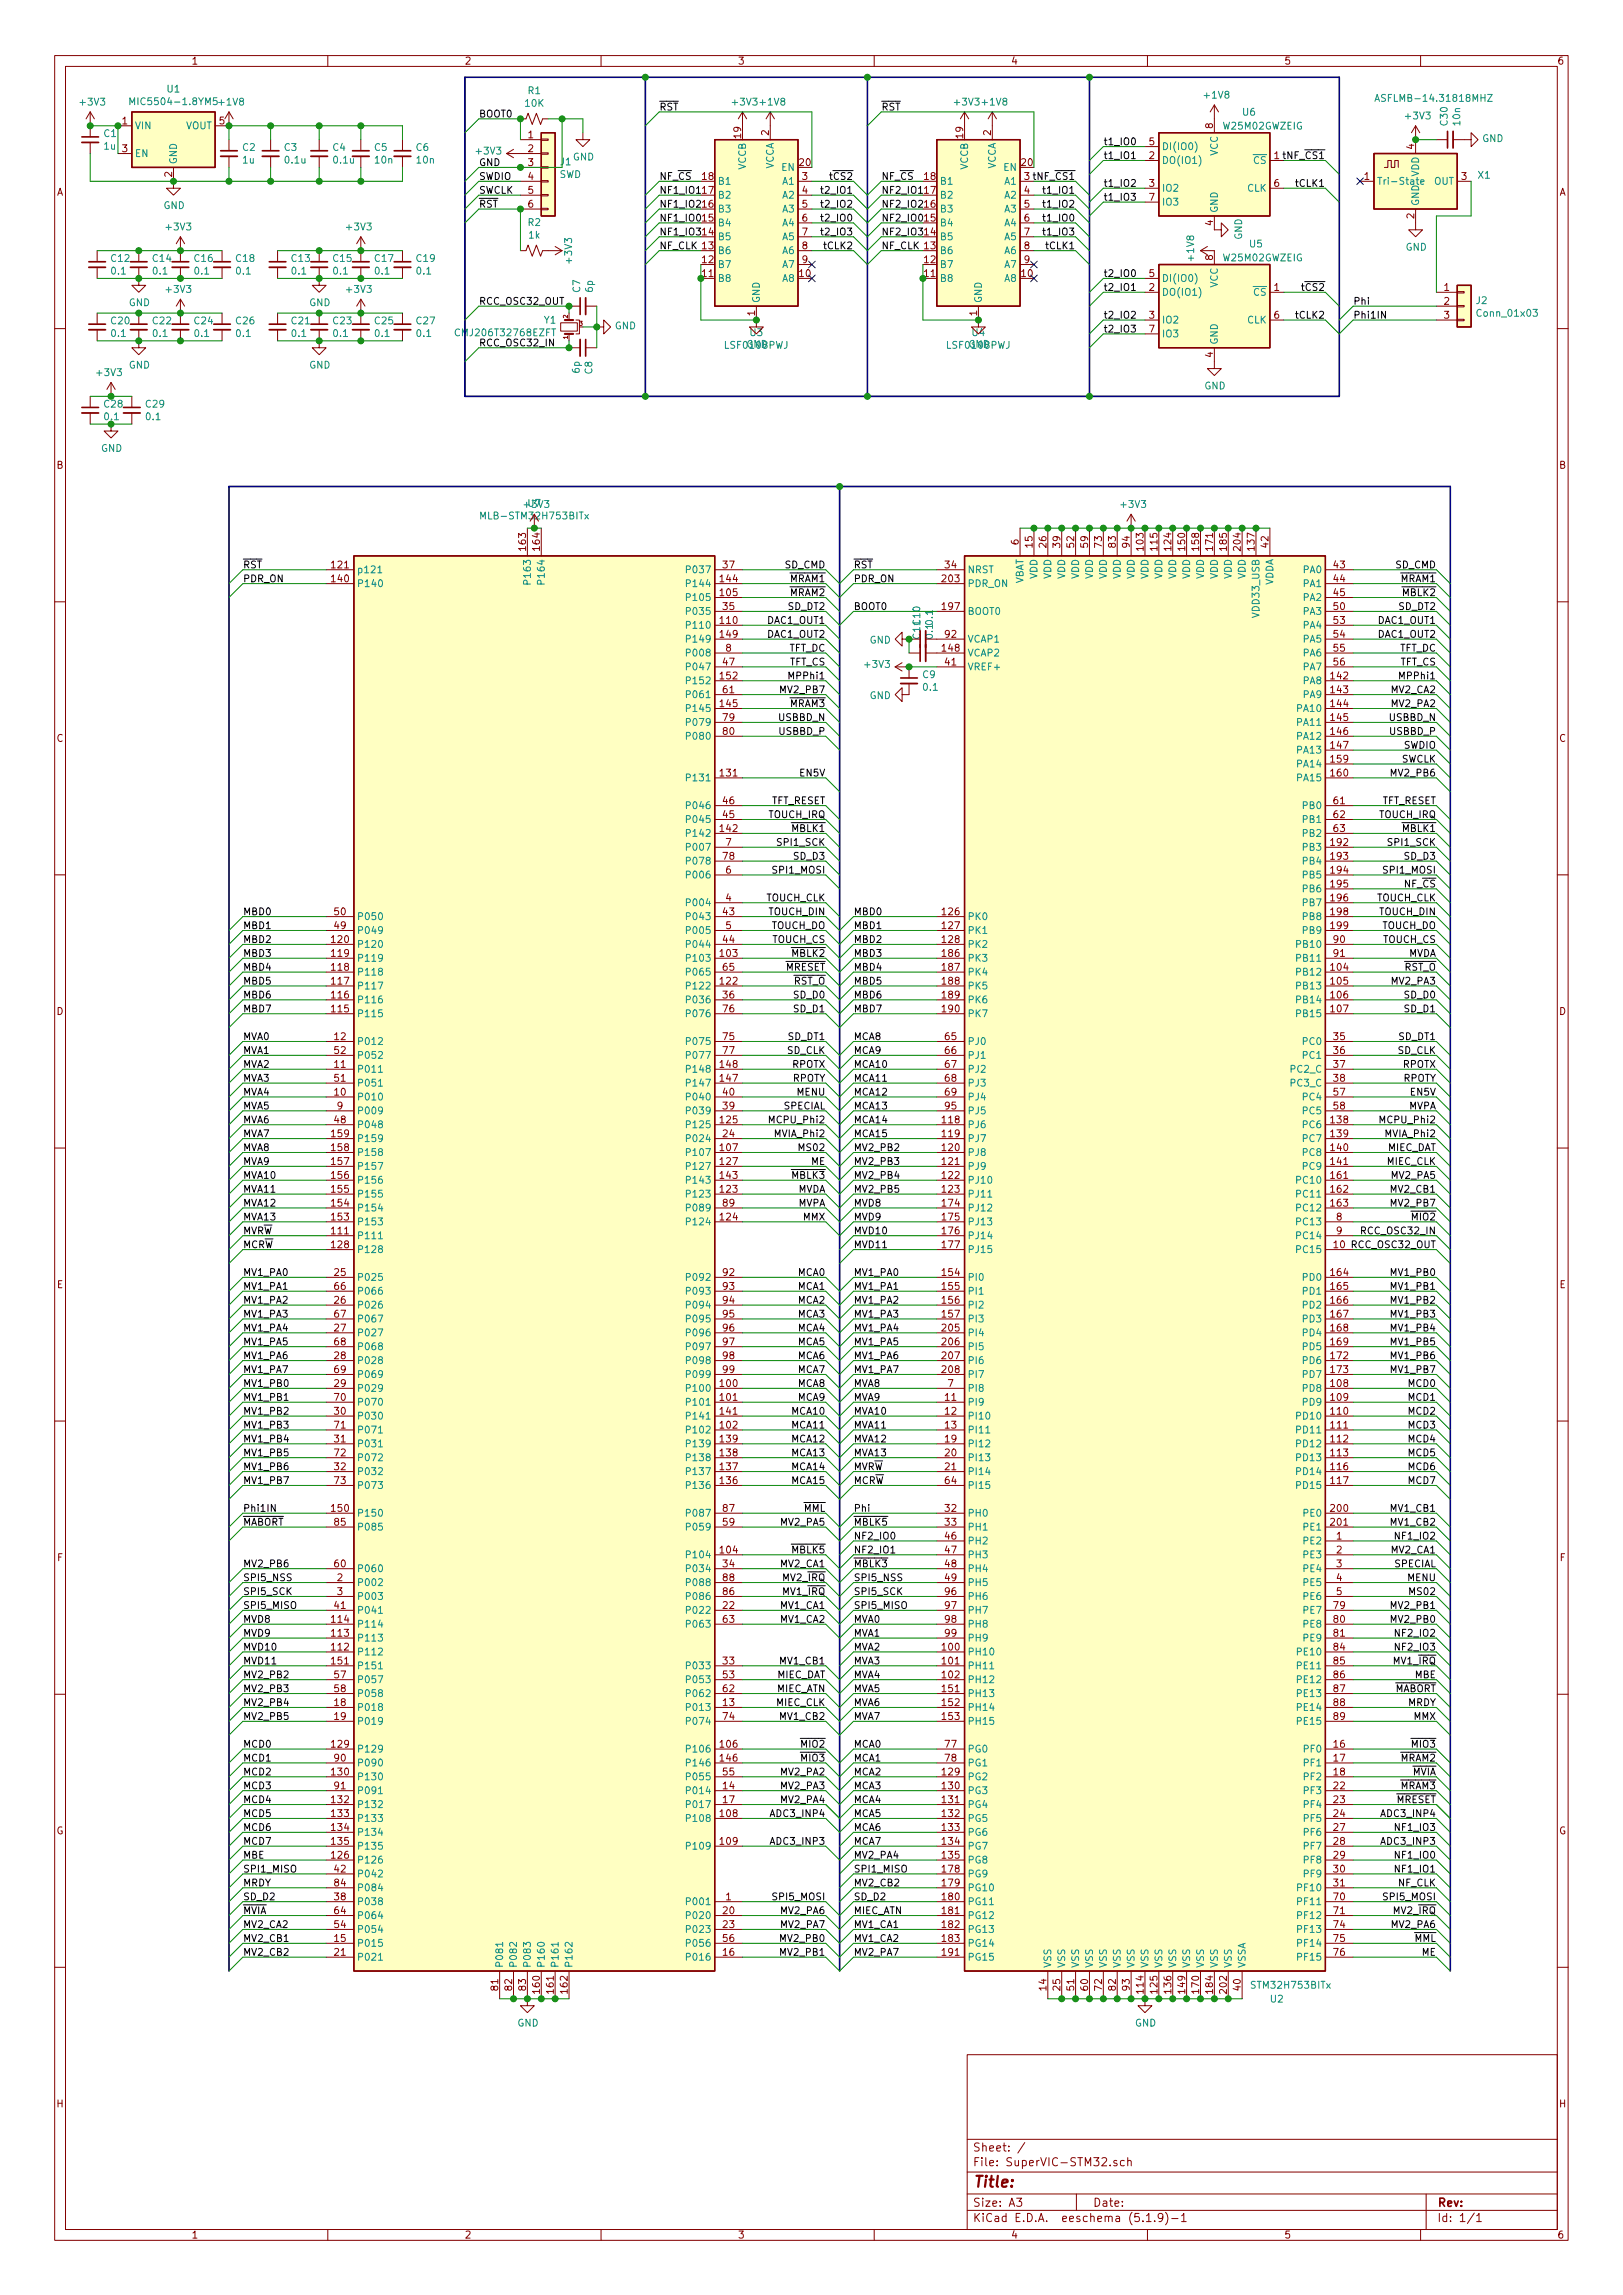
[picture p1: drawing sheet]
<svg xmlns="http://www.w3.org/2000/svg" width="297mm" height="420mm" viewBox="0 0 297 420" stroke-linecap="round" stroke-linejoin="round" font-family="sans-serif">
<defs><g id="words">
<text font-size="2.8" fill="#840000" x="178" y="400.4">Title:</text>
<g font-size="2.1" fill="#840000">
<text x="178" y="393.9">Sheet: /</text>
<text x="178" y="396.6">File: SuperVIC-STM32.sch</text>
<text x="178" y="406.8">KiCad E.D.A. eeschema (5.1.9)-1</text>
<text x="178" y="404">Size: A3</text>
<text x="200" y="404">Date:</text>
<text x="263" y="404">Rev:</text>
<text x="263" y="406.8">Id: 1/1</text>
</g>
<g font-size="1.8" fill="#840000">
<text x="35" y="11.8">1</text>
<text x="85" y="11.8">2</text>
<text x="135" y="11.8">3</text>
<text x="185" y="11.8">4</text>
<text x="235" y="11.8">5</text>
<text x="285" y="11.8">6</text>
<text x="22.4" y="22.8">1</text>
<text x="40.2" y="22.8">5</text>
<text x="222" y="23.5" transform="rotate(-90 222 23.5)">8</text>
<text x="22.4" y="27.9">3</text>
<text x="96.7" y="25.3">1</text>
<text x="96.7" y="27.9">2</text>
<text x="135.6" y="25.3" transform="rotate(-90 135.6 25.3)">19</text>
<text x="140.7" y="24.8" transform="rotate(-90 140.7 24.8)">2</text>
<text x="176.3" y="25.3" transform="rotate(-90 176.3 25.3)">19</text>
<text x="181.4" y="24.8" transform="rotate(-90 181.4 24.8)">2</text>
<text x="210.3" y="29.1">2</text>
<text x="210.3" y="26.6">5</text>
<text x="258.8" y="27.3" transform="rotate(-90 258.8 27.3)">4</text>
<text x="10.4" y="35.8">A</text>
<text x="31.5" y="32.4" transform="rotate(-90 31.5 32.4)">2</text>
<text x="96.7" y="30.4">3</text>
<text x="96.7" y="32.9">4</text>
<text x="96.7" y="35.5">5</text>
<text x="128.6" y="35.5">17</text>
<text x="128.6" y="32.9">18</text>
<text x="146.4" y="30.4">20</text>
<text x="146.8" y="32.9">3</text>
<text x="146.8" y="35.5">4</text>
<text x="169.2" y="35.5">17</text>
<text x="169.2" y="32.9">18</text>
<text x="187" y="30.4">20</text>
<text x="187.5" y="35.5">4</text>
<text x="210.3" y="34.2">3</text>
<text x="233.2" y="34.2">6</text>
<text x="249.7" y="32.9">1</text>
<text x="267.5" y="32.9">3</text>
<text x="285.4" y="35.8">A</text>
<text x="96.7" y="38">6</text>
<text x="128.6" y="40.6">15</text>
<text x="128.6" y="38">16</text>
<text x="146.8" y="38">5</text>
<text x="146.8" y="40.6">6</text>
<text x="169.2" y="40.6">15</text>
<text x="169.2" y="38">16</text>
<text x="187.5" y="38">5</text>
<text x="187.5" y="40.6">6</text>
<text x="210.3" y="36.7">7</text>
<text x="222" y="41.3" transform="rotate(-90 222 41.3)">4</text>
<text x="258.8" y="40" transform="rotate(-90 258.8 40)">2</text>
<text x="128.6" y="43.1">14</text>
<text x="146.8" y="43.1">7</text>
<text x="146.8" y="45.6">8</text>
<text x="169.2" y="43.1">14</text>
<text x="187.5" y="43.1">7</text>
<text x="187.5" y="45.6">8</text>
<text x="222" y="47.6" transform="rotate(-90 222 47.6)">8</text>
<text x="128.6" y="50.7">11</text>
<text x="128.6" y="48.2">12</text>
<text x="146.4" y="50.7">10</text>
<text x="146.8" y="48.2">9</text>
<text x="169.2" y="50.7">11</text>
<text x="169.2" y="48.2">12</text>
<text x="187" y="50.7">10</text>
<text x="187.5" y="48.2">9</text>
<text x="210.3" y="53.3">2</text>
<text x="210.3" y="50.7">5</text>
<text x="233.2" y="53.3">1</text>
<text x="264.3" y="53.3">1</text>
<text x="138.2" y="57.8" transform="rotate(-90 138.2 57.8)">1</text>
<text x="178.8" y="57.8" transform="rotate(-90 178.8 57.8)">1</text>
<text x="210.3" y="58.3">3</text>
<text x="233.2" y="58.3">6</text>
<text x="264.3" y="55.8">2</text>
<text x="264.3" y="58.3">3</text>
<text x="210.3" y="60.9">7</text>
<text x="222" y="65.4" transform="rotate(-90 222 65.4)">4</text>
<text x="10.4" y="85.8">B</text>
<text x="285.4" y="85.8">B</text>
<text x="88.7" y="95.1">MLB-STM32H753BITx</text>
<text x="96.3" y="100.7" transform="rotate(-90 96.3 100.7)">163</text>
<text x="98.8" y="100.7" transform="rotate(-90 98.8 100.7)">164</text>
<text x="186.4" y="99.7" transform="rotate(-90 186.4 99.7)">6</text>
<text x="189" y="100.2" transform="rotate(-90 189 100.2)">15</text>
<text x="191.5" y="100.2" transform="rotate(-90 191.5 100.2)">26</text>
<text x="194.1" y="100.2" transform="rotate(-90 194.1 100.2)">39</text>
<text x="196.6" y="100.2" transform="rotate(-90 196.6 100.2)">52</text>
<text x="199.1" y="100.2" transform="rotate(-90 199.1 100.2)">59</text>
<text x="201.7" y="100.2" transform="rotate(-90 201.7 100.2)">73</text>
<text x="204.2" y="100.2" transform="rotate(-90 204.2 100.2)">83</text>
<text x="206.8" y="100.2" transform="rotate(-90 206.8 100.2)">94</text>
<text x="209.3" y="100.7" transform="rotate(-90 209.3 100.7)">103</text>
<text x="211.8" y="100.7" transform="rotate(-90 211.8 100.7)">115</text>
<text x="214.4" y="100.7" transform="rotate(-90 214.4 100.7)">124</text>
<text x="216.9" y="100.7" transform="rotate(-90 216.9 100.7)">150</text>
<text x="219.5" y="100.7" transform="rotate(-90 219.5 100.7)">158</text>
<text x="222" y="100.7" transform="rotate(-90 222 100.7)">171</text>
<text x="224.5" y="100.7" transform="rotate(-90 224.5 100.7)">185</text>
<text x="227.1" y="100.7" transform="rotate(-90 227.1 100.7)">204</text>
<text x="229.6" y="100.7" transform="rotate(-90 229.6 100.7)">137</text>
<text x="232.2" y="100.2" transform="rotate(-90 232.2 100.2)">42</text>
<text x="60.8" y="104.1">121</text>
<text x="60.8" y="106.6">140</text>
<text x="131.9" y="106.6">144</text>
<text x="132.4" y="104.1">37</text>
<text x="172.5" y="106.6">203</text>
<text x="173" y="104.1">34</text>
<text x="244.1" y="104.1">43</text>
<text x="244.1" y="106.6">44</text>
<text x="131.9" y="109.1">105</text>
<text x="132.4" y="111.7">35</text>
<text x="172.5" y="111.7">197</text>
<text x="244.1" y="109.1">45</text>
<text x="244.1" y="111.7">50</text>
<text x="131.9" y="114.2">110</text>
<text x="131.9" y="116.8">149</text>
<text x="132.9" y="119.3">8</text>
<text x="172.5" y="119.3">148</text>
<text x="173" y="116.8">92</text>
<text x="244.1" y="114.2">53</text>
<text x="244.1" y="116.8">54</text>
<text x="244.1" y="119.3">55</text>
<text x="131.9" y="124.4">152</text>
<text x="132.4" y="121.8">47</text>
<text x="173" y="121.8">41</text>
<text x="243.6" y="124.4">142</text>
<text x="244.1" y="121.8">56</text>
<text x="131.9" y="129.5">145</text>
<text x="132.4" y="126.9">61</text>
<text x="132.4" y="132">79</text>
<text x="243.6" y="129.5">144</text>
<text x="243.6" y="132">145</text>
<text x="243.6" y="126.9">143</text>
<text x="10.4" y="135.8">C</text>
<text x="132.4" y="134.5">80</text>
<text x="243.6" y="134.5">146</text>
<text x="243.6" y="137.1">147</text>
<text x="285.4" y="135.8">C</text>
<text x="131.9" y="142.2">131</text>
<text x="243.6" y="139.6">159</text>
<text x="243.6" y="142.2">160</text>
<text x="132.4" y="149.8">45</text>
<text x="132.4" y="147.2">46</text>
<text x="244.1" y="147.2">61</text>
<text x="244.1" y="149.8">62</text>
<text x="131.9" y="152.3">142</text>
<text x="132.9" y="154.9">7</text>
<text x="243.6" y="154.9">192</text>
<text x="244.1" y="152.3">63</text>
<text x="132.4" y="157.4">78</text>
<text x="132.9" y="159.9">6</text>
<text x="243.6" y="157.4">193</text>
<text x="243.6" y="159.9">194</text>
<text x="61.3" y="167.6">50</text>
<text x="132.4" y="167.6">43</text>
<text x="132.9" y="165">4</text>
<text x="172.5" y="167.6">126</text>
<text x="243.6" y="162.5">195</text>
<text x="243.6" y="165">196</text>
<text x="243.6" y="167.6">198</text>
<text x="60.8" y="172.6">120</text>
<text x="61.3" y="170.1">49</text>
<text x="132.4" y="172.6">44</text>
<text x="132.9" y="170.1">5</text>
<text x="172.5" y="170.1">127</text>
<text x="172.5" y="172.6">128</text>
<text x="243.6" y="170.1">199</text>
<text x="244.1" y="172.6">90</text>
<text x="60.8" y="177.7">118</text>
<text x="60.8" y="175.2">119</text>
<text x="131.9" y="175.2">103</text>
<text x="132.4" y="177.7">65</text>
<text x="172.5" y="175.2">186</text>
<text x="172.5" y="177.7">187</text>
<text x="243.6" y="177.7">104</text>
<text x="244.1" y="175.2">91</text>
<text x="10.4" y="185.8">D</text>
<text x="60.8" y="185.3">115</text>
<text x="60.8" y="182.8">116</text>
<text x="60.8" y="180.3">117</text>
<text x="131.9" y="180.3">122</text>
<text x="132.4" y="182.8">36</text>
<text x="132.4" y="185.3">76</text>
<text x="172.5" y="180.3">188</text>
<text x="172.5" y="182.8">189</text>
<text x="172.5" y="185.3">190</text>
<text x="243.6" y="180.3">105</text>
<text x="243.6" y="182.8">106</text>
<text x="243.6" y="185.3">107</text>
<text x="285.4" y="185.8">D</text>
<text x="61.3" y="190.4">12</text>
<text x="132.4" y="190.4">75</text>
<text x="173" y="190.4">65</text>
<text x="244.1" y="190.4">35</text>
<text x="61.3" y="195.5">11</text>
<text x="61.3" y="193">52</text>
<text x="131.9" y="195.5">148</text>
<text x="132.4" y="193">77</text>
<text x="173" y="193">66</text>
<text x="173" y="195.5">67</text>
<text x="244.1" y="193">36</text>
<text x="244.1" y="195.5">37</text>
<text x="61.3" y="200.6">10</text>
<text x="61.3" y="198">51</text>
<text x="61.7" y="203.1">9</text>
<text x="131.9" y="198">147</text>
<text x="132.4" y="203.1">39</text>
<text x="132.4" y="200.6">40</text>
<text x="173" y="198">68</text>
<text x="173" y="200.6">69</text>
<text x="173" y="203.1">95</text>
<text x="244.1" y="198">38</text>
<text x="244.1" y="200.6">57</text>
<text x="244.1" y="203.1">58</text>
<text x="60.8" y="208.2">159</text>
<text x="61.3" y="205.7">48</text>
<text x="131.9" y="205.7">125</text>
<text x="132.4" y="208.2">24</text>
<text x="172.5" y="205.7">118</text>
<text x="172.5" y="208.2">119</text>
<text x="243.6" y="205.7">138</text>
<text x="243.6" y="208.2">139</text>
<text x="60.8" y="215.8">156</text>
<text x="60.8" y="213.3">157</text>
<text x="60.8" y="210.7">158</text>
<text x="131.9" y="210.7">107</text>
<text x="131.9" y="213.3">127</text>
<text x="131.9" y="215.8">143</text>
<text x="172.5" y="215.8">122</text>
<text x="172.5" y="210.7">120</text>
<text x="172.5" y="213.3">121</text>
<text x="243.6" y="215.8">161</text>
<text x="243.6" y="210.7">140</text>
<text x="243.6" y="213.3">141</text>
<text x="60.8" y="220.9">154</text>
<text x="60.8" y="218.4">155</text>
<text x="131.9" y="218.4">123</text>
<text x="132.4" y="220.9">89</text>
<text x="172.5" y="218.4">123</text>
<text x="172.5" y="220.9">174</text>
<text x="243.6" y="218.4">162</text>
<text x="243.6" y="220.9">163</text>
<text x="60.8" y="226">111</text>
<text x="60.8" y="223.4">153</text>
<text x="131.9" y="223.4">124</text>
<text x="172.5" y="223.4">175</text>
<text x="172.5" y="226">176</text>
<text x="244.6" y="223.4">8</text>
<text x="244.6" y="226">9</text>
<text x="60.8" y="228.5">128</text>
<text x="61.3" y="233.6">25</text>
<text x="132.4" y="233.6">92</text>
<text x="172.5" y="233.6">154</text>
<text x="172.5" y="228.5">177</text>
<text x="243.6" y="233.6">164</text>
<text x="244.1" y="228.5">10</text>
<text x="10.4" y="235.8">E</text>
<text x="61.3" y="238.7">26</text>
<text x="61.3" y="236.1">66</text>
<text x="132.4" y="236.1">93</text>
<text x="132.4" y="238.7">94</text>
<text x="172.5" y="236.1">155</text>
<text x="172.5" y="238.7">156</text>
<text x="243.6" y="236.1">165</text>
<text x="243.6" y="238.7">166</text>
<text x="285.4" y="235.8">E</text>
<text x="61.3" y="243.8">27</text>
<text x="61.3" y="241.2">67</text>
<text x="132.4" y="241.2">95</text>
<text x="132.4" y="243.8">96</text>
<text x="172.5" y="241.2">157</text>
<text x="172.5" y="243.8">205</text>
<text x="243.6" y="241.2">167</text>
<text x="243.6" y="243.8">168</text>
<text x="61.3" y="248.8">28</text>
<text x="61.3" y="246.3">68</text>
<text x="61.3" y="251.4">69</text>
<text x="132.4" y="246.3">97</text>
<text x="132.4" y="248.8">98</text>
<text x="132.4" y="251.4">99</text>
<text x="172.5" y="246.3">206</text>
<text x="172.5" y="248.8">207</text>
<text x="172.5" y="251.4">208</text>
<text x="243.6" y="246.3">169</text>
<text x="243.6" y="248.8">172</text>
<text x="243.6" y="251.4">173</text>
<text x="61.3" y="253.9">29</text>
<text x="61.3" y="256.5">70</text>
<text x="131.9" y="253.9">100</text>
<text x="131.9" y="256.5">101</text>
<text x="173" y="256.5">11</text>
<text x="173.5" y="253.9">7</text>
<text x="243.6" y="253.9">108</text>
<text x="243.6" y="256.5">109</text>
<text x="61.3" y="259">30</text>
<text x="61.3" y="261.5">71</text>
<text x="131.9" y="261.5">102</text>
<text x="131.9" y="259">141</text>
<text x="173" y="259">12</text>
<text x="173" y="261.5">13</text>
<text x="243.6" y="259">110</text>
<text x="243.6" y="261.5">111</text>
<text x="61.3" y="264.1">31</text>
<text x="61.3" y="269.2">32</text>
<text x="61.3" y="266.6">72</text>
<text x="131.9" y="269.2">137</text>
<text x="131.9" y="266.6">138</text>
<text x="131.9" y="264.1">139</text>
<text x="173" y="264.1">19</text>
<text x="173" y="266.6">20</text>
<text x="173" y="269.2">21</text>
<text x="243.6" y="264.1">112</text>
<text x="243.6" y="266.6">113</text>
<text x="243.6" y="269.2">116</text>
<text x="61.3" y="271.7">73</text>
<text x="131.9" y="271.7">136</text>
<text x="173" y="271.7">64</text>
<text x="243.6" y="271.7">117</text>
<text x="60.8" y="276.8">150</text>
<text x="61.3" y="279.3">85</text>
<text x="132.4" y="279.3">59</text>
<text x="132.4" y="276.8">87</text>
<text x="173" y="276.8">32</text>
<text x="173" y="279.3">33</text>
<text x="173" y="281.9">46</text>
<text x="243.6" y="276.8">200</text>
<text x="243.6" y="279.3">201</text>
<text x="244.6" y="281.9">1</text>
<text x="10.5" y="285.8">F</text>
<text x="61.3" y="286.9">60</text>
<text x="131.9" y="284.4">104</text>
<text x="132.4" y="286.9">34</text>
<text x="173" y="284.4">47</text>
<text x="173" y="286.9">48</text>
<text x="244.6" y="284.4">2</text>
<text x="244.6" y="286.9">3</text>
<text x="285.5" y="285.8">F</text>
<text x="61.7" y="289.5">2</text>
<text x="61.7" y="292">3</text>
<text x="132.4" y="292">86</text>
<text x="132.4" y="289.5">88</text>
<text x="173" y="289.5">49</text>
<text x="173" y="292">96</text>
<text x="244.6" y="289.5">4</text>
<text x="244.6" y="292">5</text>
<text x="60.8" y="299.6">113</text>
<text x="60.8" y="297.1">114</text>
<text x="61.3" y="294.6">41</text>
<text x="132.4" y="294.6">22</text>
<text x="132.4" y="297.1">63</text>
<text x="173" y="294.6">97</text>
<text x="173" y="297.1">98</text>
<text x="173" y="299.6">99</text>
<text x="244.1" y="294.6">79</text>
<text x="244.1" y="297.1">80</text>
<text x="244.1" y="299.6">81</text>
<text x="60.8" y="302.2">112</text>
<text x="60.8" y="304.7">151</text>
<text x="132.4" y="304.7">33</text>
<text x="172.5" y="302.2">100</text>
<text x="172.5" y="304.7">101</text>
<text x="244.1" y="302.2">84</text>
<text x="244.1" y="304.7">85</text>
<text x="61.3" y="307.3">57</text>
<text x="61.3" y="309.8">58</text>
<text x="132.4" y="307.3">53</text>
<text x="132.4" y="309.8">62</text>
<text x="172.5" y="307.3">102</text>
<text x="172.5" y="309.8">151</text>
<text x="244.1" y="307.3">86</text>
<text x="244.1" y="309.8">87</text>
<text x="61.3" y="312.3">18</text>
<text x="61.3" y="314.9">19</text>
<text x="132.4" y="312.3">13</text>
<text x="132.4" y="314.9">74</text>
<text x="172.5" y="312.3">152</text>
<text x="172.5" y="314.9">153</text>
<text x="244.1" y="312.3">88</text>
<text x="244.1" y="314.9">89</text>
<text x="60.8" y="320">129</text>
<text x="61.3" y="322.5">90</text>
<text x="131.9" y="320">106</text>
<text x="131.9" y="322.5">146</text>
<text x="173" y="320">77</text>
<text x="173" y="322.5">78</text>
<text x="244.1" y="320">16</text>
<text x="244.1" y="322.5">17</text>
<text x="60.8" y="325">130</text>
<text x="61.3" y="327.6">91</text>
<text x="132.4" y="327.6">14</text>
<text x="132.4" y="325">55</text>
<text x="172.5" y="325">129</text>
<text x="172.5" y="327.6">130</text>
<text x="244.1" y="325">18</text>
<text x="244.1" y="327.6">22</text>
<text x="10.3" y="335.8">G</text>
<text x="60.8" y="330.1">132</text>
<text x="60.8" y="332.7">133</text>
<text x="60.8" y="335.2">134</text>
<text x="131.9" y="332.7">108</text>
<text x="132.4" y="330.1">17</text>
<text x="172.5" y="330.1">131</text>
<text x="172.5" y="332.7">132</text>
<text x="172.5" y="335.2">133</text>
<text x="244.1" y="330.1">23</text>
<text x="244.1" y="332.7">24</text>
<text x="244.1" y="335.2">27</text>
<text x="285.3" y="335.8">G</text>
<text x="60.8" y="340.3">126</text>
<text x="60.8" y="337.7">135</text>
<text x="131.9" y="337.7">109</text>
<text x="172.5" y="337.7">134</text>
<text x="172.5" y="340.3">135</text>
<text x="244.1" y="337.7">28</text>
<text x="244.1" y="340.3">29</text>
<text x="61.3" y="347.9">38</text>
<text x="61.3" y="342.8">42</text>
<text x="61.3" y="345.4">84</text>
<text x="132.9" y="347.9">1</text>
<text x="172.5" y="345.4">179</text>
<text x="172.5" y="347.9">180</text>
<text x="172.5" y="342.8">178</text>
<text x="244.1" y="345.4">31</text>
<text x="244.1" y="347.9">70</text>
<text x="244.1" y="342.8">30</text>
<text x="61.3" y="353">54</text>
<text x="61.3" y="350.4">64</text>
<text x="132.4" y="350.4">20</text>
<text x="132.4" y="353">23</text>
<text x="172.5" y="350.4">181</text>
<text x="172.5" y="353">182</text>
<text x="244.1" y="350.4">71</text>
<text x="244.1" y="353">74</text>
<text x="61.3" y="355.5">15</text>
<text x="61.3" y="358.1">21</text>
<text x="132.4" y="358.1">16</text>
<text x="132.4" y="355.5">56</text>
<text x="172.5" y="355.5">183</text>
<text x="172.5" y="358.1">191</text>
<text x="244.1" y="355.5">75</text>
<text x="244.1" y="358.1">76</text>
<text x="91.2" y="364.4" transform="rotate(-90 91.2 364.4)">81</text>
<text x="93.7" y="364.4" transform="rotate(-90 93.7 364.4)">82</text>
<text x="96.3" y="364.4" transform="rotate(-90 96.3 364.4)">83</text>
<text x="98.8" y="364.9" transform="rotate(-90 98.8 364.9)">160</text>
<text x="101.3" y="364.9" transform="rotate(-90 101.3 364.9)">161</text>
<text x="103.9" y="364.9" transform="rotate(-90 103.9 364.9)">162</text>
<text x="191.5" y="364.4" transform="rotate(-90 191.5 364.4)">14</text>
<text x="194.1" y="364.4" transform="rotate(-90 194.1 364.4)">25</text>
<text x="196.6" y="364.4" transform="rotate(-90 196.6 364.4)">51</text>
<text x="199.1" y="364.4" transform="rotate(-90 199.1 364.4)">60</text>
<text x="201.7" y="364.4" transform="rotate(-90 201.7 364.4)">72</text>
<text x="204.2" y="364.4" transform="rotate(-90 204.2 364.4)">82</text>
<text x="206.8" y="364.4" transform="rotate(-90 206.8 364.4)">93</text>
<text x="209.3" y="364.9" transform="rotate(-90 209.3 364.9)">114</text>
<text x="211.8" y="364.9" transform="rotate(-90 211.8 364.9)">125</text>
<text x="214.4" y="364.9" transform="rotate(-90 214.4 364.9)">136</text>
<text x="216.9" y="364.9" transform="rotate(-90 216.9 364.9)">149</text>
<text x="219.5" y="364.9" transform="rotate(-90 219.5 364.9)">170</text>
<text x="222" y="364.9" transform="rotate(-90 222 364.9)">184</text>
<text x="224.5" y="364.9" transform="rotate(-90 224.5 364.9)">202</text>
<text x="227.1" y="364.4" transform="rotate(-90 227.1 364.4)">40</text>
<text x="10.4" y="385.8">H</text>
<text x="285.4" y="385.8">H</text>
<text x="35" y="409.8">1</text>
<text x="85" y="409.8">2</text>
<text x="135" y="409.8">3</text>
<text x="185" y="409.8">4</text>
<text x="235" y="409.8">5</text>
<text x="285" y="409.8">6</text>
</g>
<g font-size="1.8" fill="#008484">
<text x="30.6" y="16.9">U1</text>
<text x="96.7" y="17.2">R1</text>
<text x="14.8" y="19.3">+3V3</text>
<text x="24.6" y="23.7">VIN</text>
<text x="24.8" y="19.2">MIC5504-1.8YM5</text>
<text x="34" y="23.7">VOUT</text>
<text x="40.2" y="19.3">+1V8</text>
<text x="96.2" y="19.5">10K</text>
<text x="134.2" y="19.3">+3V3 +1V8</text>
<text x="174.8" y="19.3">+3V3 +1V8</text>
<text x="220.5" y="18.1">+1V8</text>
<text x="224" y="23.7">W25M02GWZEIG</text>
<text x="227.5" y="21.2">U6</text>
<text x="252.8" y="18.6">ASFLMB-14.31818MHZ</text>
<text x="257.4" y="21.9">+3V3</text>
<text x="264.9" y="22.9" transform="rotate(-90 264.9 22.9)">C30</text>
<text x="267.3" y="22.9" transform="rotate(-90 267.3 22.9)">10n</text>
<text x="19" y="25.1">C1</text>
<text x="19.1" y="27.4">1u</text>
<text x="24.6" y="28.7">EN</text>
<text x="44.4" y="27.6">C2</text>
<text x="44.5" y="29.9">1u</text>
<text x="52.1" y="27.6">C3</text>
<text x="52.3" y="29.9">0.1u</text>
<text x="61" y="27.6">C4</text>
<text x="61.2" y="29.9">0.1u</text>
<text x="68.6" y="27.6">C5</text>
<text x="68.7" y="29.9">10n</text>
<text x="76.2" y="27.6">C6</text>
<text x="76.3" y="29.9">10n</text>
<text x="87.3" y="28.3">+3V3</text>
<text x="104.9" y="29.4">GND</text>
<text x="212.6" y="27.5">DI(IO0)</text>
<text x="222.9" y="28.5" transform="rotate(-90 222.9 28.5)">VCC</text>
<text x="271.3" y="26">GND</text>
<text x="32.4" y="30.1" transform="rotate(-90 32.4 30.1)">GND</text>
<text x="102.3" y="32.6">SWD</text>
<text x="102.6" y="30.3">J1</text>
<text x="131.3" y="33.8">B1</text>
<text x="136.5" y="31.1" transform="rotate(-90 136.5 31.1)">VCCB</text>
<text x="141.6" y="31.1" transform="rotate(-90 141.6 31.1)">VCCA</text>
<text x="143.1" y="31.3">EN</text>
<text x="143.3" y="33.8">A1</text>
<text x="172" y="33.8">B1</text>
<text x="177.2" y="31.1" transform="rotate(-90 177.2 31.1)">VCCB</text>
<text x="182.2" y="31.1" transform="rotate(-90 182.2 31.1)">VCCA</text>
<text x="183.7" y="31.3">EN</text>
<text x="183.9" y="33.8">A1</text>
<text x="212.6" y="30">DO(IO1)</text>
<text x="212.6" y="35.1">IO2</text>
<text x="228.3" y="35.1">CLK</text>
<text x="229.4" y="30">CS</text>
<text x="252" y="33.8">Tri-State</text>
<text x="259.7" y="32.4" transform="rotate(-90 259.7 32.4)">VDD</text>
<text x="262.5" y="33.8">OUT</text>
<text x="270.6" y="32.7">X1</text>
<text x="29.9" y="38.3">GND</text>
<text x="96.7" y="41.4">R2</text>
<text x="131.3" y="41.4">B4</text>
<text x="131.3" y="38.9">B3</text>
<text x="131.3" y="36.4">B2</text>
<text x="143.3" y="36.4">A2</text>
<text x="143.3" y="38.9">A3</text>
<text x="143.3" y="41.4">A4</text>
<text x="172" y="41.4">B4</text>
<text x="172" y="38.9">B3</text>
<text x="172" y="36.4">B2</text>
<text x="183.9" y="36.4">A2</text>
<text x="183.9" y="38.9">A3</text>
<text x="183.9" y="41.4">A4</text>
<text x="212.6" y="37.6">IO3</text>
<text x="222.9" y="39" transform="rotate(-90 222.9 39)">GND</text>
<text x="259.7" y="37.8" transform="rotate(-90 259.7 37.8)">GND</text>
<text x="20.4" y="47.9">C12</text>
<text x="28" y="47.9">C14</text>
<text x="30.6" y="42.2">+3V3</text>
<text x="35.6" y="47.9">C16</text>
<text x="43.3" y="47.9">C18</text>
<text x="53.4" y="47.9">C13</text>
<text x="61" y="47.9">C15</text>
<text x="63.6" y="42.2">+3V3</text>
<text x="68.7" y="47.9">C17</text>
<text x="76.3" y="47.9">C19</text>
<text x="96.8" y="43.7">1k</text>
<text x="131.3" y="46.5">B6</text>
<text x="131.3" y="44">B5</text>
<text x="143.3" y="44">A5</text>
<text x="143.3" y="46.5">A6</text>
<text x="172" y="46.5">B6</text>
<text x="172" y="44">B5</text>
<text x="183.9" y="44">A5</text>
<text x="183.9" y="46.5">A6</text>
<text x="218.5" y="47.6" transform="rotate(-90 218.5 47.6)">+1V8</text>
<text x="224" y="47.8">W25M02GWZEIG</text>
<text x="227.3" y="43.9" transform="rotate(-90 227.3 43.9)">GND</text>
<text x="228.8" y="45.3">U5</text>
<text x="257.3" y="45.9">GND</text>
<text x="20.5" y="50.3">0.1</text>
<text x="28.1" y="50.3">0.1</text>
<text x="30.6" y="53.6">+3V3</text>
<text x="35.7" y="50.3">0.1</text>
<text x="43.3" y="50.3">0.1</text>
<text x="53.5" y="50.3">0.1</text>
<text x="61.1" y="50.3">0.1</text>
<text x="63.6" y="53.6">+3V3</text>
<text x="68.7" y="50.3">0.1</text>
<text x="76.4" y="50.3">0.1</text>
<text x="104.7" y="48" transform="rotate(-90 104.7 48)">+3V3</text>
<text x="106.2" y="53.5" transform="rotate(-90 106.2 53.5)">C7</text>
<text x="108.5" y="53.5" transform="rotate(-90 108.5 53.5)">6p</text>
<text x="131.3" y="51.6">B8</text>
<text x="131.3" y="49.1">B7</text>
<text x="143.3" y="51.6">A8</text>
<text x="143.3" y="49.1">A7</text>
<text x="172" y="51.6">B8</text>
<text x="172" y="49.1">B7</text>
<text x="183.9" y="51.6">A8</text>
<text x="183.9" y="49.1">A7</text>
<text x="212.6" y="51.6">DI(IO0)</text>
<text x="222.9" y="52.7" transform="rotate(-90 222.9 52.7)">VCC</text>
<text x="20.4" y="59.4">C20</text>
<text x="23.6" y="56">GND</text>
<text x="28" y="59.4">C22</text>
<text x="35.6" y="59.4">C24</text>
<text x="43.3" y="59.4">C26</text>
<text x="53.4" y="59.4">C21</text>
<text x="56.6" y="56">GND</text>
<text x="61" y="59.4">C23</text>
<text x="68.7" y="59.4">C25</text>
<text x="76.3" y="59.4">C27</text>
<text x="99.6" y="59.2">Y1</text>
<text x="139.1" y="55.5" transform="rotate(-90 139.1 55.5)">GND</text>
<text x="179.7" y="55.5" transform="rotate(-90 179.7 55.5)">GND</text>
<text x="212.6" y="54.1">DO(IO1)</text>
<text x="212.6" y="59.2">IO2</text>
<text x="228.3" y="59.2">CLK</text>
<text x="229.4" y="54.1">CS</text>
<text x="270.2" y="55.7">J2</text>
<text x="270.6" y="58">Conn_01x03</text>
<text x="20.5" y="61.7">0.1</text>
<text x="28.1" y="61.7">0.1</text>
<text x="35.7" y="61.7">0.1</text>
<text x="43.3" y="61.7">0.1</text>
<text x="53.5" y="61.7">0.1</text>
<text x="61.1" y="61.7">0.1</text>
<text x="68.7" y="61.7">0.1</text>
<text x="76.4" y="61.7">0.1</text>
<text x="83.9" y="61.6">CMJ206T32768EZFT</text>
<text x="112.5" y="60.3">GND</text>
<text x="132.9" y="63.8">LSF0108PWJ</text>
<text x="136.6" y="63.7">GND</text>
<text x="137.3" y="61.5">U3</text>
<text x="173.5" y="63.8">LSF0108PWJ</text>
<text x="177.2" y="63.7">GND</text>
<text x="178" y="61.5">U4</text>
<text x="212.6" y="61.8">IO3</text>
<text x="222.9" y="63.2" transform="rotate(-90 222.9 63.2)">GND</text>
<text x="17.9" y="68.9">+3V3</text>
<text x="23.6" y="67.5">GND</text>
<text x="56.6" y="67.5">GND</text>
<text x="106.1" y="68.3" transform="rotate(-90 106.1 68.3)">6p</text>
<text x="108.4" y="68.4" transform="rotate(-90 108.4 68.4)">C8</text>
<text x="220.4" y="71.3">GND</text>
<text x="19.1" y="74.6">C28</text>
<text x="19.2" y="76.9">0.1</text>
<text x="26.7" y="74.6">C29</text>
<text x="26.8" y="76.9">0.1</text>
<text x="18.5" y="82.7">GND</text>
<text x="96.7" y="92.8">U7</text>
<text x="205.3" y="93">+3V3</text>
<text x="65.3" y="104.9">p121</text>
<text x="65.3" y="107.5">P140</text>
<text x="97.2" y="106.4" transform="rotate(-90 97.2 106.4)">P163</text>
<text x="99.7" y="106.4" transform="rotate(-90 99.7 106.4)">P164</text>
<text x="126.2" y="107.5">P144</text>
<text x="126.2" y="104.9">P037</text>
<text x="177" y="104.9">NRST</text>
<text x="177" y="107.5">PDR_ON</text>
<text x="187.3" y="107.1" transform="rotate(-90 187.3 107.1)">VBAT</text>
<text x="189.9" y="106" transform="rotate(-90 189.9 106)">VDD</text>
<text x="192.4" y="106" transform="rotate(-90 192.4 106)">VDD</text>
<text x="194.9" y="106" transform="rotate(-90 194.9 106)">VDD</text>
<text x="197.5" y="106" transform="rotate(-90 197.5 106)">VDD</text>
<text x="200" y="106" transform="rotate(-90 200 106)">VDD</text>
<text x="202.6" y="106" transform="rotate(-90 202.6 106)">VDD</text>
<text x="205.1" y="106" transform="rotate(-90 205.1 106)">VDD</text>
<text x="207.6" y="106" transform="rotate(-90 207.6 106)">VDD</text>
<text x="210.2" y="106" transform="rotate(-90 210.2 106)">VDD</text>
<text x="212.7" y="106" transform="rotate(-90 212.7 106)">VDD</text>
<text x="215.3" y="106" transform="rotate(-90 215.3 106)">VDD</text>
<text x="217.8" y="106" transform="rotate(-90 217.8 106)">VDD</text>
<text x="220.3" y="106" transform="rotate(-90 220.3 106)">VDD</text>
<text x="222.9" y="106" transform="rotate(-90 222.9 106)">VDD</text>
<text x="225.4" y="106" transform="rotate(-90 225.4 106)">VDD</text>
<text x="228" y="106" transform="rotate(-90 228 106)">VDD</text>
<text x="233" y="107.3" transform="rotate(-90 233 107.3)">VDDA</text>
<text x="238.6" y="104.9">PA0</text>
<text x="238.6" y="107.5">PA1</text>
<text x="126.2" y="110">P105</text>
<text x="126.2" y="112.6">P035</text>
<text x="177" y="112.6">BOOT0</text>
<text x="230.5" y="112.7" transform="rotate(-90 230.5 112.7)">VDD33_USB</text>
<text x="238.6" y="110">PA2</text>
<text x="238.6" y="112.6">PA3</text>
<text x="126.2" y="115.1">P110</text>
<text x="126.2" y="117.6">P149</text>
<text x="159.2" y="117.8">GND</text>
<text x="168.4" y="116.9" transform="rotate(-90 168.4 116.9)">C11C10</text>
<text x="170.7" y="116.8" transform="rotate(-90 170.7 116.8)">0.10.1</text>
<text x="177" y="117.6">VCAP1</text>
<text x="238.6" y="115.1">PA4</text>
<text x="238.6" y="117.6">PA5</text>
<text x="126.2" y="125.3">P152</text>
<text x="126.2" y="122.7">P047</text>
<text x="126.2" y="120.2">P008</text>
<text x="158.4" y="122.3">+3V3</text>
<text x="168.9" y="124.1">C9</text>
<text x="177" y="120.2">VCAP2</text>
<text x="177" y="122.7">VREF+</text>
<text x="238.6" y="120.2">PA6</text>
<text x="238.6" y="122.7">PA7</text>
<text x="238.6" y="125.3">PA8</text>
<text x="126.2" y="130.3">P145</text>
<text x="126.2" y="127.8">P061</text>
<text x="159.2" y="128">GND</text>
<text x="169.1" y="126.5">0.1</text>
<text x="237.6" y="130.3">PA10</text>
<text x="238.6" y="127.8">PA9</text>
<text x="126.2" y="132.9">P079</text>
<text x="126.2" y="135.4">P080</text>
<text x="237.6" y="132.9">PA11</text>
<text x="237.6" y="135.4">PA12</text>
<text x="237.6" y="138">PA13</text>
<text x="126.2" y="143">P131</text>
<text x="237.6" y="140.5">PA14</text>
<text x="237.6" y="143">PA15</text>
<text x="126.2" y="148.1">P046</text>
<text x="238.6" y="148.1">PB0</text>
<text x="126.2" y="153.2">P142</text>
<text x="126.2" y="150.7">P045</text>
<text x="126.2" y="155.7">P007</text>
<text x="238.6" y="150.7">PB1</text>
<text x="238.6" y="153.2">PB2</text>
<text x="238.6" y="155.7">PB3</text>
<text x="126.2" y="160.8">P006</text>
<text x="126.2" y="158.3">P078</text>
<text x="238.6" y="158.3">PB4</text>
<text x="238.6" y="160.8">PB5</text>
<text x="126.2" y="165.9">P004</text>
<text x="238.6" y="163.4">PB6</text>
<text x="238.6" y="165.9">PB7</text>
<text x="65.3" y="173.5">P120</text>
<text x="65.3" y="171">P049</text>
<text x="65.3" y="168.4">P050</text>
<text x="126.2" y="168.4">P043</text>
<text x="126.2" y="173.5">P044</text>
<text x="126.2" y="171">P005</text>
<text x="177" y="168.4">PK0</text>
<text x="177" y="171">PK1</text>
<text x="177" y="173.5">PK2</text>
<text x="237.6" y="173.5">PB10</text>
<text x="238.6" y="168.4">PB8</text>
<text x="238.6" y="171">PB9</text>
<text x="65.3" y="178.6">P118</text>
<text x="65.3" y="176.1">P119</text>
<text x="126.2" y="176.1">P103</text>
<text x="126.2" y="178.6">P065</text>
<text x="177" y="176.1">PK3</text>
<text x="177" y="178.6">PK4</text>
<text x="237.6" y="176.1">PB11</text>
<text x="237.6" y="178.6">PB12</text>
<text x="65.3" y="183.7">P116</text>
<text x="65.3" y="181.1">P117</text>
<text x="126.2" y="181.1">P122</text>
<text x="126.2" y="183.7">P036</text>
<text x="177" y="181.1">PK5</text>
<text x="177" y="183.7">PK6</text>
<text x="237.6" y="181.1">PB13</text>
<text x="237.6" y="183.7">PB14</text>
<text x="65.3" y="186.2">P115</text>
<text x="65.3" y="191.3">P012</text>
<text x="126.2" y="191.3">P075</text>
<text x="126.2" y="186.2">P076</text>
<text x="177" y="191.3">PJ0</text>
<text x="177" y="186.2">PK7</text>
<text x="237.6" y="186.2">PB15</text>
<text x="238.6" y="191.3">PC0</text>
<text x="65.3" y="196.4">P011</text>
<text x="65.3" y="193.8">P052</text>
<text x="126.2" y="196.4">P148</text>
<text x="126.2" y="193.8">P077</text>
<text x="177" y="193.8">PJ1</text>
<text x="177" y="196.4">PJ2</text>
<text x="236.4" y="196.4">PC2_C</text>
<text x="238.6" y="193.8">PC1</text>
<text x="65.3" y="201.5">P010</text>
<text x="65.3" y="198.9">P051</text>
<text x="126.2" y="198.9">P147</text>
<text x="126.2" y="201.5">P040</text>
<text x="177" y="198.9">PJ3</text>
<text x="177" y="201.5">PJ4</text>
<text x="236.4" y="198.9">PC3_C</text>
<text x="238.6" y="201.5">PC4</text>
<text x="65.3" y="209.1">P159</text>
<text x="65.3" y="206.5">P048</text>
<text x="65.3" y="204">P009</text>
<text x="126.2" y="206.5">P125</text>
<text x="126.2" y="209.1">P024</text>
<text x="126.2" y="204">P039</text>
<text x="177" y="204">PJ5</text>
<text x="177" y="206.5">PJ6</text>
<text x="177" y="209.1">PJ7</text>
<text x="238.6" y="204">PC5</text>
<text x="238.6" y="206.5">PC6</text>
<text x="238.6" y="209.1">PC7</text>
<text x="65.3" y="214.2">P157</text>
<text x="65.3" y="211.6">P158</text>
<text x="126.2" y="211.6">P107</text>
<text x="126.2" y="214.2">P127</text>
<text x="177" y="211.6">PJ8</text>
<text x="177" y="214.2">PJ9</text>
<text x="238.6" y="211.6">PC8</text>
<text x="238.6" y="214.2">PC9</text>
<text x="65.3" y="221.8">P154</text>
<text x="65.3" y="219.2">P155</text>
<text x="65.3" y="216.7">P156</text>
<text x="126.2" y="219.2">P123</text>
<text x="126.2" y="216.7">P143</text>
<text x="126.2" y="221.8">P089</text>
<text x="177" y="216.7">PJ10</text>
<text x="177" y="219.2">PJ11</text>
<text x="177" y="221.8">PJ12</text>
<text x="237.6" y="216.7">PC10</text>
<text x="237.6" y="219.2">PC11</text>
<text x="237.6" y="221.8">PC12</text>
<text x="65.3" y="226.9">P111</text>
<text x="65.3" y="224.3">P153</text>
<text x="126.2" y="224.3">P124</text>
<text x="177" y="224.3">PJ13</text>
<text x="177" y="226.9">PJ14</text>
<text x="237.6" y="224.3">PC13</text>
<text x="237.6" y="226.9">PC14</text>
<text x="65.3" y="229.4">P128</text>
<text x="177" y="229.4">PJ15</text>
<text x="237.6" y="229.4">PC15</text>
<text x="65.3" y="234.5">P025</text>
<text x="65.3" y="239.6">P026</text>
<text x="65.3" y="237">P066</text>
<text x="126.2" y="234.5">P092</text>
<text x="126.2" y="237">P093</text>
<text x="126.2" y="239.6">P094</text>
<text x="177" y="234.5">PI0</text>
<text x="177" y="237">PI1</text>
<text x="177" y="239.6">PI2</text>
<text x="238.6" y="234.5">PD0</text>
<text x="238.6" y="237">PD1</text>
<text x="238.6" y="239.6">PD2</text>
<text x="65.3" y="244.6">P027</text>
<text x="65.3" y="242.1">P067</text>
<text x="126.2" y="242.1">P095</text>
<text x="126.2" y="244.6">P096</text>
<text x="177" y="242.1">PI3</text>
<text x="177" y="244.6">PI4</text>
<text x="238.6" y="242.1">PD3</text>
<text x="238.6" y="244.6">PD4</text>
<text x="65.3" y="249.7">P028</text>
<text x="65.3" y="247.2">P068</text>
<text x="126.2" y="247.2">P097</text>
<text x="126.2" y="249.7">P098</text>
<text x="177" y="247.2">PI5</text>
<text x="177" y="249.7">PI6</text>
<text x="238.6" y="247.2">PD5</text>
<text x="238.6" y="249.7">PD6</text>
<text x="65.3" y="254.8">P029</text>
<text x="65.3" y="252.3">P069</text>
<text x="65.3" y="257.3">P070</text>
<text x="126.2" y="254.8">P100</text>
<text x="126.2" y="257.3">P101</text>
<text x="126.2" y="252.3">P099</text>
<text x="177" y="252.3">PI7</text>
<text x="177" y="254.8">PI8</text>
<text x="177" y="257.3">PI9</text>
<text x="238.6" y="252.3">PD7</text>
<text x="238.6" y="254.8">PD8</text>
<text x="238.6" y="257.3">PD9</text>
<text x="65.3" y="259.9">P030</text>
<text x="65.3" y="262.4">P071</text>
<text x="126.2" y="262.4">P102</text>
<text x="126.2" y="259.9">P141</text>
<text x="177" y="259.9">PI10</text>
<text x="177" y="262.4">PI11</text>
<text x="237.6" y="259.9">PD10</text>
<text x="237.6" y="262.4">PD11</text>
<text x="65.3" y="265">P031</text>
<text x="65.3" y="267.5">P072</text>
<text x="126.2" y="267.5">P138</text>
<text x="126.2" y="265">P139</text>
<text x="177" y="265">PI12</text>
<text x="177" y="267.5">PI13</text>
<text x="237.6" y="265">PD12</text>
<text x="237.6" y="267.5">PD13</text>
<text x="65.3" y="270">P032</text>
<text x="65.3" y="272.6">P073</text>
<text x="126.2" y="272.6">P136</text>
<text x="126.2" y="270">P137</text>
<text x="177" y="270">PI14</text>
<text x="177" y="272.6">PI15</text>
<text x="237.6" y="270">PD14</text>
<text x="237.6" y="272.6">PD15</text>
<text x="65.3" y="277.7">P150</text>
<text x="65.3" y="280.2">P085</text>
<text x="126.2" y="280.2">P059</text>
<text x="126.2" y="277.7">P087</text>
<text x="177" y="277.7">PH0</text>
<text x="177" y="280.2">PH1</text>
<text x="238.7" y="277.7">PE0</text>
<text x="238.7" y="280.2">PE1</text>
<text x="65.3" y="287.8">P060</text>
<text x="126.2" y="285.3">P104</text>
<text x="126.2" y="287.8">P034</text>
<text x="177" y="282.7">PH2</text>
<text x="177" y="285.3">PH3</text>
<text x="177" y="287.8">PH4</text>
<text x="238.7" y="282.7">PE2</text>
<text x="238.7" y="285.3">PE3</text>
<text x="238.7" y="287.8">PE4</text>
<text x="65.3" y="290.4">P002</text>
<text x="65.3" y="292.9">P003</text>
<text x="126.2" y="292.9">P086</text>
<text x="126.2" y="290.4">P088</text>
<text x="177" y="290.4">PH5</text>
<text x="177" y="292.9">PH6</text>
<text x="238.7" y="290.4">PE5</text>
<text x="238.7" y="292.9">PE6</text>
<text x="65.3" y="298">P114</text>
<text x="65.3" y="295.4">P041</text>
<text x="126.2" y="295.4">P022</text>
<text x="126.2" y="298">P063</text>
<text x="177" y="295.4">PH7</text>
<text x="177" y="298">PH8</text>
<text x="238.7" y="295.4">PE7</text>
<text x="238.7" y="298">PE8</text>
<text x="65.3" y="303.1">P112</text>
<text x="65.3" y="300.5">P113</text>
<text x="65.3" y="305.6">P151</text>
<text x="126.2" y="305.6">P033</text>
<text x="177" y="303.1">PH10</text>
<text x="177" y="305.6">PH11</text>
<text x="177" y="300.5">PH9</text>
<text x="237.7" y="303.1">PE10</text>
<text x="237.7" y="305.6">PE11</text>
<text x="238.7" y="300.5">PE9</text>
<text x="65.3" y="308.1">P057</text>
<text x="65.3" y="310.7">P058</text>
<text x="126.2" y="308.1">P053</text>
<text x="126.2" y="310.7">P062</text>
<text x="177" y="308.1">PH12</text>
<text x="177" y="310.7">PH13</text>
<text x="237.7" y="308.1">PE12</text>
<text x="237.7" y="310.7">PE13</text>
<text x="65.3" y="313.2">P018</text>
<text x="65.3" y="315.8">P019</text>
<text x="126.2" y="313.2">P013</text>
<text x="126.2" y="315.8">P074</text>
<text x="177" y="313.2">PH14</text>
<text x="177" y="315.8">PH15</text>
<text x="237.7" y="313.2">PE14</text>
<text x="237.7" y="315.8">PE15</text>
<text x="65.3" y="320.8">P129</text>
<text x="65.3" y="323.4">P090</text>
<text x="126.2" y="320.8">P106</text>
<text x="126.2" y="323.4">P146</text>
<text x="177" y="320.8">PG0</text>
<text x="177" y="323.4">PG1</text>
<text x="238.8" y="320.8">PF0</text>
<text x="238.8" y="323.4">PF1</text>
<text x="65.3" y="325.9">P130</text>
<text x="65.3" y="328.5">P091</text>
<text x="126.2" y="328.5">P014</text>
<text x="126.2" y="325.9">P055</text>
<text x="177" y="325.9">PG2</text>
<text x="177" y="328.5">PG3</text>
<text x="238.8" y="325.9">PF2</text>
<text x="238.8" y="328.5">PF3</text>
<text x="65.3" y="331">P132</text>
<text x="65.3" y="333.5">P133</text>
<text x="126.2" y="333.5">P108</text>
<text x="126.2" y="331">P017</text>
<text x="177" y="331">PG4</text>
<text x="177" y="333.5">PG5</text>
<text x="238.8" y="331">PF4</text>
<text x="238.8" y="333.5">PF5</text>
<text x="65.3" y="341.2">P126</text>
<text x="65.3" y="336.1">P134</text>
<text x="65.3" y="338.6">P135</text>
<text x="126.2" y="338.6">P109</text>
<text x="177" y="336.1">PG6</text>
<text x="177" y="338.6">PG7</text>
<text x="177" y="341.2">PG8</text>
<text x="238.8" y="336.1">PF6</text>
<text x="238.8" y="338.6">PF7</text>
<text x="238.8" y="341.2">PF8</text>
<text x="65.3" y="343.7">P042</text>
<text x="65.3" y="346.2">P084</text>
<text x="177" y="346.2">PG10</text>
<text x="177" y="343.7">PG9</text>
<text x="237.8" y="346.2">PF10</text>
<text x="238.8" y="343.7">PF9</text>
<text x="65.3" y="348.8">P038</text>
<text x="65.3" y="353.9">P054</text>
<text x="65.3" y="351.3">P064</text>
<text x="126.2" y="348.8">P001</text>
<text x="126.2" y="351.3">P020</text>
<text x="126.2" y="353.9">P023</text>
<text x="177" y="348.8">PG11</text>
<text x="177" y="351.3">PG12</text>
<text x="177" y="353.9">PG13</text>
<text x="237.8" y="348.8">PF11</text>
<text x="237.8" y="351.3">PF12</text>
<text x="237.8" y="353.9">PF13</text>
<text x="65.3" y="356.4">P015</text>
<text x="65.3" y="358.9">P021</text>
<text x="126.2" y="358.9">P016</text>
<text x="126.2" y="356.4">P056</text>
<text x="177" y="356.4">PG14</text>
<text x="177" y="358.9">PG15</text>
<text x="237.8" y="356.4">PF14</text>
<text x="237.8" y="358.9">PF15</text>
<text x="92.1" y="360.3" transform="rotate(-90 92.1 360.3)">P081</text>
<text x="94.6" y="360.3" transform="rotate(-90 94.6 360.3)">P082</text>
<text x="97.2" y="360.3" transform="rotate(-90 97.2 360.3)">P083</text>
<text x="99.7" y="360.3" transform="rotate(-90 99.7 360.3)">P160</text>
<text x="102.2" y="360.3" transform="rotate(-90 102.2 360.3)">P161</text>
<text x="104.8" y="360.3" transform="rotate(-90 104.8 360.3)">P162</text>
<text x="192.4" y="360.3" transform="rotate(-90 192.4 360.3)">VSS</text>
<text x="194.9" y="360.3" transform="rotate(-90 194.9 360.3)">VSS</text>
<text x="197.5" y="360.3" transform="rotate(-90 197.5 360.3)">VSS</text>
<text x="200" y="360.3" transform="rotate(-90 200 360.3)">VSS</text>
<text x="202.6" y="360.3" transform="rotate(-90 202.6 360.3)">VSS</text>
<text x="205.1" y="360.3" transform="rotate(-90 205.1 360.3)">VSS</text>
<text x="207.6" y="360.3" transform="rotate(-90 207.6 360.3)">VSS</text>
<text x="210.2" y="360.3" transform="rotate(-90 210.2 360.3)">VSS</text>
<text x="212.7" y="360.3" transform="rotate(-90 212.7 360.3)">VSS</text>
<text x="215.3" y="360.3" transform="rotate(-90 215.3 360.3)">VSS</text>
<text x="217.8" y="360.3" transform="rotate(-90 217.8 360.3)">VSS</text>
<text x="220.3" y="360.3" transform="rotate(-90 220.3 360.3)">VSS</text>
<text x="222.9" y="360.3" transform="rotate(-90 222.9 360.3)">VSS</text>
<text x="225.4" y="360.3" transform="rotate(-90 225.4 360.3)">VSS</text>
<text x="228" y="360.3" transform="rotate(-90 228 360.3)">VSSA</text>
<text x="229.3" y="364.1">STM32H753BITx</text>
<text x="94.7" y="371">GND</text>
<text x="207.7" y="371">GND</text>
<text x="232.6" y="366.6">U2</text>
</g>
<g font-size="1.8">
<text x="87.6" y="21.5">BOOT0</text>
<text x="120.6" y="20.2">RST</text>
<text x="161.3" y="20.2">RST</text>
<text x="201.9" y="29.1">t1_IO1</text>
<text x="201.9" y="26.6">t1_IO0</text>
<text x="233.2" y="29.1">1 tNF_CS1</text>
<text x="87.6" y="30.4">GND</text>
<text x="87.6" y="32.9">SWDIO</text>
<text x="87.6" y="35.5">SWCLK</text>
<text x="120.6" y="32.9">NF_CS</text>
<text x="120.6" y="35.5">NF1_IO1</text>
<text x="150.8" y="35.5">t2_IO1</text>
<text x="152.2" y="32.9">tCS2</text>
<text x="161.3" y="32.9">NF_CS</text>
<text x="161.3" y="35.5">NF2_IO1</text>
<text x="187.5" y="32.9">3 tNF_CS1</text>
<text x="191.4" y="35.5">t1_IO1</text>
<text x="201.9" y="34.2">t1_IO2</text>
<text x="237.4" y="34.2">tCLK1</text>
<text x="87.6" y="38">RST</text>
<text x="120.6" y="38">NF1_IO2</text>
<text x="120.6" y="40.6">NF1_IO0</text>
<text x="150.8" y="38">t2_IO2</text>
<text x="150.8" y="40.6">t2_IO0</text>
<text x="161.3" y="38">NF2_IO2</text>
<text x="161.3" y="40.6">NF2_IO0</text>
<text x="191.4" y="38">t1_IO2</text>
<text x="191.4" y="40.6">t1_IO0</text>
<text x="201.9" y="36.7">t1_IO3</text>
<text x="120.6" y="45.6">NF_CLK 13</text>
<text x="120.6" y="43.1">NF1_IO3</text>
<text x="150.8" y="43.1">t2_IO3</text>
<text x="151" y="45.6">tCLK2</text>
<text x="161.3" y="45.6">NF_CLK 13</text>
<text x="161.3" y="43.1">NF2_IO3</text>
<text x="191.4" y="43.1">t1_IO3</text>
<text x="191.6" y="45.6">tCLK1</text>
<text x="201.9" y="53.3">t2_IO1</text>
<text x="201.9" y="50.7">t2_IO0</text>
<text x="238.5" y="53.3">tCS2</text>
<text x="87.6" y="55.8">RCC_OSC32_OUT</text>
<text x="201.9" y="58.3">t2_IO2</text>
<text x="237.4" y="58.3">tCLK2</text>
<text x="247.6" y="58.3">Phi1IN</text>
<text x="247.6" y="55.8">Phi</text>
<text x="87.6" y="63.4">RCC_OSC32_IN</text>
<text x="201.9" y="60.9">t2_IO3</text>
<text x="44.4" y="106.6">PDR_ON</text>
<text x="44.4" y="104.1">RST</text>
<text x="143.7" y="104.1">SD_CMD</text>
<text x="144.7" y="106.6">MRAM1</text>
<text x="156.2" y="106.6">PDR_ON</text>
<text x="156.2" y="104.1">RST</text>
<text x="255.4" y="104.1">SD_CMD</text>
<text x="256.4" y="106.6">MRAM1</text>
<text x="144.3" y="111.7">SD_DT2</text>
<text x="144.7" y="109.1">MRAM2</text>
<text x="156.2" y="111.7">BOOT0</text>
<text x="256.1" y="111.7">SD_DT2</text>
<text x="256.8" y="109.1">MBLK2</text>
<text x="140.6" y="116.8">DAC1_OUT2</text>
<text x="140.6" y="114.2">DAC1_OUT1</text>
<text x="144.3" y="119.3">TFT_DC</text>
<text x="252.4" y="114.2">DAC1_OUT1</text>
<text x="252.4" y="116.8">DAC1_OUT2</text>
<text x="256.1" y="119.3">TFT_DC</text>
<text x="144.4" y="121.8">TFT_CS</text>
<text x="144.7" y="124.4">MPPhi1</text>
<text x="256.2" y="121.8">TFT_CS</text>
<text x="256.5" y="124.4">MPPhi1</text>
<text x="142.6" y="132">USBBD_N</text>
<text x="143.1" y="126.9">MV2_PB7</text>
<text x="144.7" y="129.5">MRAM3</text>
<text x="254.3" y="132">USBBD_N</text>
<text x="254.7" y="126.9">MV2_CA2</text>
<text x="254.8" y="129.5">MV2_PA2</text>
<text x="142.7" y="134.5">USBBD_P</text>
<text x="254.4" y="134.5">USBBD_P</text>
<text x="256.9" y="137.1">SWDIO</text>
<text x="146.5" y="142.2">EN5V</text>
<text x="254.8" y="142.2">MV2_PB6</text>
<text x="256.4" y="139.6">SWCLK</text>
<text x="140.7" y="149.8">TOUCH_IRQ</text>
<text x="141" y="147.2">TFT_RESET</text>
<text x="252.5" y="149.8">TOUCH_IRQ</text>
<text x="252.8" y="147.2">TFT_RESET</text>
<text x="142.6" y="154.9">SPI1_SCK</text>
<text x="145" y="152.3">MBLK1</text>
<text x="254.3" y="154.9">SPI1_SCK</text>
<text x="256.8" y="152.3">MBLK1</text>
<text x="141.8" y="159.9">SPI1_MOSI</text>
<text x="145.4" y="157.4">SD_D3</text>
<text x="253.5" y="159.9">SPI1_MOSI</text>
<text x="257.2" y="157.4">SD_D3</text>
<text x="44.4" y="167.6">MBD0</text>
<text x="140.2" y="165">TOUCH_CLK</text>
<text x="140.8" y="167.6">TOUCH_DIN</text>
<text x="156.2" y="167.6">MBD0</text>
<text x="252" y="165">TOUCH_CLK</text>
<text x="252.6" y="167.6">TOUCH_DIN</text>
<text x="257.1" y="162.5">NF_CS</text>
<text x="44.4" y="170.1">MBD1</text>
<text x="44.4" y="172.6">MBD2</text>
<text x="141.2" y="170.1">TOUCH_DO</text>
<text x="141.4" y="172.6">TOUCH_CS</text>
<text x="156.2" y="172.6">MBD2</text>
<text x="156.2" y="170.1">MBD1</text>
<text x="253" y="170.1">TOUCH_DO</text>
<text x="253.2" y="172.6">TOUCH_CS</text>
<text x="44.4" y="177.7">MBD4</text>
<text x="44.4" y="175.2">MBD3</text>
<text x="143.8" y="177.7">MRESET</text>
<text x="145" y="175.2">MBLK2</text>
<text x="156.2" y="177.7">MBD4</text>
<text x="156.2" y="175.2">MBD3</text>
<text x="257" y="177.7">RST_O</text>
<text x="257.7" y="175.2">MVDA</text>
<text x="44.4" y="182.8">MBD6</text>
<text x="44.4" y="185.3">MBD7</text>
<text x="44.4" y="180.3">MBD5</text>
<text x="145.2" y="180.3">RST_O</text>
<text x="145.4" y="182.8">SD_D0</text>
<text x="145.4" y="185.3">SD_D1</text>
<text x="156.2" y="185.3">MBD7</text>
<text x="156.2" y="182.8">MBD6</text>
<text x="156.2" y="180.3">MBD5</text>
<text x="254.8" y="180.3">MV2_PA3</text>
<text x="257.2" y="185.3">SD_D1</text>
<text x="257.2" y="182.8">SD_D0</text>
<text x="44.4" y="190.4">MVA0</text>
<text x="144.3" y="190.4">SD_DT1</text>
<text x="156.2" y="190.4">MCA8</text>
<text x="256.1" y="190.4">SD_DT1</text>
<text x="44.4" y="193">MVA1</text>
<text x="44.4" y="195.5">MVA2</text>
<text x="144" y="193">SD_CLK</text>
<text x="145" y="195.5">RPOTX</text>
<text x="156.2" y="193">MCA9</text>
<text x="156.2" y="195.5">MCA10</text>
<text x="255.8" y="193">SD_CLK</text>
<text x="256.8" y="195.5">RPOTX</text>
<text x="44.4" y="200.6">MVA4</text>
<text x="44.4" y="198">MVA3</text>
<text x="44.4" y="203.1">MVA5</text>
<text x="143.5" y="203.1">SPECIAL</text>
<text x="145" y="198">RPOTY</text>
<text x="145.9" y="200.6">MENU</text>
<text x="156.2" y="203.1">MCA13</text>
<text x="156.2" y="200.6">MCA12</text>
<text x="156.2" y="198">MCA11</text>
<text x="256.8" y="198">RPOTY</text>
<text x="257.8" y="203.1">MVPA</text>
<text x="258.3" y="200.6">EN5V</text>
<text x="44.4" y="205.7">MVA6</text>
<text x="44.4" y="208.2">MVA7</text>
<text x="141.2" y="205.7">MCPU_Phi2</text>
<text x="142" y="208.2">MVIA_Phi2</text>
<text x="156.2" y="205.7">MCA14</text>
<text x="156.2" y="208.2">MCA15</text>
<text x="253" y="205.7">MCPU_Phi2</text>
<text x="253.7" y="208.2">MVIA_Phi2</text>
<text x="44.4" y="210.7">MVA8</text>
<text x="44.4" y="213.3">MVA9</text>
<text x="44.4" y="215.8">MVA10</text>
<text x="145" y="215.8">MBLK3</text>
<text x="146.5" y="210.7">MS02</text>
<text x="148.5" y="213.3">ME</text>
<text x="156.2" y="215.8">MV2_PB4</text>
<text x="156.2" y="213.3">MV2_PB3</text>
<text x="156.2" y="210.7">MV2_PB2</text>
<text x="253.8" y="210.7">MIEC_DAT</text>
<text x="253.8" y="213.3">MIEC_CLK</text>
<text x="254.8" y="215.8">MV2_PA5</text>
<text x="44.4" y="218.4">MVA11</text>
<text x="44.4" y="220.9">MVA12</text>
<text x="145.9" y="218.4">MVDA</text>
<text x="146" y="220.9">MVPA</text>
<text x="156.2" y="220.9">MVD8</text>
<text x="156.2" y="218.4">MV2_PB5</text>
<text x="254.7" y="218.4">MV2_CB1</text>
<text x="254.8" y="220.9">MV2_PB7</text>
<text x="44.4" y="226">MVRW</text>
<text x="44.4" y="223.4">MVA13</text>
<text x="147" y="223.4">MMX</text>
<text x="156.2" y="226">MVD10</text>
<text x="156.2" y="223.4">MVD9</text>
<text x="249.5" y="226">RCC_OSC32_IN</text>
<text x="258.6" y="223.4">MIO2</text>
<text x="44.4" y="233.6">MV1_PA0</text>
<text x="44.4" y="228.5">MCRW</text>
<text x="146.1" y="233.6">MCA0</text>
<text x="156.2" y="228.5">MVD11</text>
<text x="156.2" y="233.6">MV1_PA0</text>
<text x="247.5" y="228.5">RCC_OSC32_OUT</text>
<text x="254.8" y="233.6">MV1_PB0</text>
<text x="44.4" y="236.1">MV1_PA1</text>
<text x="44.4" y="238.7">MV1_PA2</text>
<text x="146.1" y="238.7">MCA2</text>
<text x="146.1" y="236.1">MCA1</text>
<text x="156.2" y="236.1">MV1_PA1</text>
<text x="156.2" y="238.7">MV1_PA2</text>
<text x="254.8" y="238.7">MV1_PB2</text>
<text x="254.8" y="236.1">MV1_PB1</text>
<text x="44.4" y="243.8">MV1_PA4</text>
<text x="44.4" y="241.2">MV1_PA3</text>
<text x="146.1" y="243.8">MCA4</text>
<text x="146.1" y="241.2">MCA3</text>
<text x="156.2" y="243.8">MV1_PA4</text>
<text x="156.2" y="241.2">MV1_PA3</text>
<text x="254.8" y="243.8">MV1_PB4</text>
<text x="254.8" y="241.2">MV1_PB3</text>
<text x="44.4" y="251.4">MV1_PA7</text>
<text x="44.4" y="248.8">MV1_PA6</text>
<text x="44.4" y="246.3">MV1_PA5</text>
<text x="146.1" y="251.4">MCA7</text>
<text x="146.1" y="248.8">MCA6</text>
<text x="146.1" y="246.3">MCA5</text>
<text x="156.2" y="251.4">MV1_PA7</text>
<text x="156.2" y="248.8">MV1_PA6</text>
<text x="156.2" y="246.3">MV1_PA5</text>
<text x="254.8" y="251.4">MV1_PB7</text>
<text x="254.8" y="248.8">MV1_PB6</text>
<text x="254.8" y="246.3">MV1_PB5</text>
<text x="44.4" y="256.5">MV1_PB1</text>
<text x="44.4" y="253.9">MV1_PB0</text>
<text x="146.1" y="256.5">MCA9</text>
<text x="146.1" y="253.9">MCA8</text>
<text x="156.2" y="256.5">MVA9</text>
<text x="156.2" y="253.9">MVA8</text>
<text x="257.9" y="253.9">MCD0</text>
<text x="257.9" y="256.5">MCD1</text>
<text x="44.4" y="261.5">MV1_PB3</text>
<text x="44.4" y="259">MV1_PB2</text>
<text x="145.1" y="261.5">MCA11</text>
<text x="145.1" y="259">MCA10</text>
<text x="156.2" y="261.5">MVA11</text>
<text x="156.2" y="259">MVA10</text>
<text x="257.9" y="259">MCD2</text>
<text x="257.9" y="261.5">MCD3</text>
<text x="44.4" y="266.6">MV1_PB5</text>
<text x="44.4" y="264.1">MV1_PB4</text>
<text x="44.4" y="269.2">MV1_PB6</text>
<text x="145.1" y="264.1">MCA12</text>
<text x="145.1" y="269.2">MCA14</text>
<text x="145.1" y="266.6">MCA13</text>
<text x="156.2" y="264.1">MVA12</text>
<text x="156.2" y="269.2">MVRW</text>
<text x="156.2" y="266.6">MVA13</text>
<text x="257.9" y="264.1">MCD4</text>
<text x="257.9" y="266.6">MCD5</text>
<text x="257.9" y="269.2">MCD6</text>
<text x="44.4" y="271.7">MV1_PB7</text>
<text x="145.1" y="271.7">MCA15</text>
<text x="156.2" y="271.7">MCRW</text>
<text x="257.9" y="271.7">MCD7</text>
<text x="44.4" y="276.8">Phi1IN</text>
<text x="44.4" y="279.3">MABORT</text>
<text x="143.1" y="279.3">MV2_PA5</text>
<text x="147.1" y="276.8">MML</text>
<text x="156.2" y="279.3">MBLK5</text>
<text x="156.2" y="276.8">Phi</text>
<text x="156.2" y="281.9">NF2_IO0</text>
<text x="254.7" y="276.8">MV1_CB1</text>
<text x="254.7" y="279.3">MV1_CB2</text>
<text x="255.7" y="281.9">NF1_IO2</text>
<text x="44.4" y="286.9">MV2_PB6</text>
<text x="143" y="286.9">MV2_CA1</text>
<text x="145" y="284.4">MBLK5</text>
<text x="156.2" y="286.9">MBLK3</text>
<text x="156.2" y="284.4">NF2_IO1</text>
<text x="254.7" y="284.4">MV2_CA1</text>
<text x="255.2" y="286.9">SPECIAL</text>
<text x="44.4" y="289.5">SPI5_NSS</text>
<text x="44.4" y="292">SPI5_SCK</text>
<text x="143.4" y="292">MV1_IRQ</text>
<text x="143.4" y="289.5">MV2_IRQ</text>
<text x="156.2" y="292">SPI5_SCK</text>
<text x="156.2" y="289.5">SPI5_NSS</text>
<text x="257.7" y="289.5">MENU</text>
<text x="258.3" y="292">MS02</text>
<text x="44.4" y="297.1">MVD8</text>
<text x="44.4" y="299.6">MVD9</text>
<text x="44.4" y="294.6">SPI5_MISO</text>
<text x="143" y="294.6">MV1_CA1</text>
<text x="143" y="297.1">MV1_CA2</text>
<text x="156.2" y="299.6">MVA1</text>
<text x="156.2" y="297.1">MVA0</text>
<text x="156.2" y="294.6">SPI5_MISO</text>
<text x="254.8" y="297.1">MV2_PB0</text>
<text x="254.8" y="294.6">MV2_PB1</text>
<text x="255.7" y="299.6">NF2_IO2</text>
<text x="44.4" y="304.7">MVD11</text>
<text x="44.4" y="302.2">MVD10</text>
<text x="143" y="304.7">MV1_CB1</text>
<text x="156.2" y="304.7">MVA3</text>
<text x="156.2" y="302.2">MVA2</text>
<text x="255.1" y="304.7">MV1_IRQ</text>
<text x="255.7" y="302.2">NF2_IO3</text>
<text x="44.4" y="307.3">MV2_PB2</text>
<text x="44.4" y="309.8">MV2_PB3</text>
<text x="142.1" y="309.8">MIEC_ATN</text>
<text x="142.1" y="307.3">MIEC_DAT</text>
<text x="156.2" y="309.8">MVA5</text>
<text x="156.2" y="307.3">MVA4</text>
<text x="255.1" y="309.8">MABORT</text>
<text x="259" y="307.3">MBE</text>
<text x="44.4" y="312.3">MV2_PB4</text>
<text x="44.4" y="314.9">MV2_PB5</text>
<text x="142.1" y="312.3">MIEC_CLK</text>
<text x="143" y="314.9">MV1_CB2</text>
<text x="156.2" y="314.9">MVA7</text>
<text x="156.2" y="312.3">MVA6</text>
<text x="257.7" y="312.3">MRDY</text>
<text x="258.8" y="314.9">MMX</text>
<text x="44.4" y="320">MCD0</text>
<text x="44.4" y="322.5">MCD1</text>
<text x="146.8" y="322.5">MIO3</text>
<text x="146.8" y="320">MIO2</text>
<text x="156.2" y="320">MCA0</text>
<text x="156.2" y="322.5">MCA1</text>
<text x="256.4" y="322.5">MRAM2</text>
<text x="258.6" y="320">MIO3</text>
<text x="44.4" y="325">MCD2</text>
<text x="44.4" y="327.6">MCD3</text>
<text x="143.1" y="325">MV2_PA2</text>
<text x="143.1" y="327.6">MV2_PA3</text>
<text x="156.2" y="327.6">MCA3</text>
<text x="156.2" y="325">MCA2</text>
<text x="256.4" y="327.6">MRAM3</text>
<text x="258.5" y="325">MVIA</text>
<text x="44.4" y="330.1">MCD4</text>
<text x="44.4" y="332.7">MCD5</text>
<text x="44.4" y="335.2">MCD6</text>
<text x="141.4" y="332.7">ADC3_INP4</text>
<text x="143.1" y="330.1">MV2_PA4</text>
<text x="156.2" y="335.2">MCA6</text>
<text x="156.2" y="332.7">MCA5</text>
<text x="156.2" y="330.1">MCA4</text>
<text x="253.2" y="332.7">ADC3_INP4</text>
<text x="255.5" y="330.1">MRESET</text>
<text x="255.7" y="335.2">NF1_IO3</text>
<text x="44.4" y="340.3">MBE</text>
<text x="44.4" y="337.7">MCD7</text>
<text x="141.4" y="337.7">ADC3_INP3</text>
<text x="156.2" y="337.7">MCA7</text>
<text x="156.2" y="340.3">MV2_PA4</text>
<text x="253.2" y="337.7">ADC3_INP3</text>
<text x="255.7" y="340.3">NF1_IO0</text>
<text x="44.4" y="345.4">MRDY</text>
<text x="44.4" y="342.8">SPI1_MISO</text>
<text x="44.4" y="347.9">SD_D2</text>
<text x="141.8" y="347.9">SPI5_MOSI</text>
<text x="156.2" y="345.4">MV2_CB2</text>
<text x="156.2" y="347.9">SD_D2</text>
<text x="156.2" y="342.8">SPI1_MISO</text>
<text x="253.5" y="347.9">SPI5_MOSI</text>
<text x="255.7" y="342.8">NF1_IO1</text>
<text x="255.9" y="345.4">NF_CLK</text>
<text x="44.4" y="350.4">MVIA</text>
<text x="44.4" y="353">MV2_CA2</text>
<text x="143.1" y="353">MV2_PA7</text>
<text x="143.1" y="350.4">MV2_PA6</text>
<text x="156.2" y="350.4">MIEC_ATN</text>
<text x="156.2" y="353">MV1_CA1</text>
<text x="254.8" y="353">MV2_PA6</text>
<text x="255.1" y="350.4">MV2_IRQ</text>
<text x="44.4" y="358.1">MV2_CB2</text>
<text x="44.4" y="355.5">MV2_CB1</text>
<text x="143.1" y="358.1">MV2_PB1</text>
<text x="143.1" y="355.5">MV2_PB0</text>
<text x="156.2" y="358.1">MV2_PA7</text>
<text x="156.2" y="355.5">MV1_CA2</text>
<text x="258.9" y="355.5">MML</text>
<text x="260.2" y="358.1">ME</text>
</g>
<g font-size="1.1" fill="#840000">
<text x="103.9" y="58.2" transform="rotate(-90 103.9 58.2)">2</text>
<text x="106.1" y="59.6">3</text>
<text x="103.9" y="62" transform="rotate(-90 103.9 62)">1</text>
</g>
</g></defs>
<g fill="none" stroke="#840000" stroke-width=".18">
<path d="M10 10.2h277v400h-277zM12 12.2h273v396h-273zM60 10.2v2M110 10.2v2M160 10.2v2M210 10.2v2M222.2 19.2l-.7 1.3M222.2 19.2v5.1M222.2 19.2l.8 1.3M260 10.2v2M16.5 20.5l-.8 1.3M16.5 20.5v4.6"/>
<path d="M16.5 26.1v2M16.5 20.5l.8 1.3M21.6 23h2.5M21.6 28.1h2.5M31.7 30.6v3.9h1.3l-1.3 1.2-1.2-1.2h1.2M41.9 20.5v2.5h-2.5M41.9 25.6v2M41.9 28.6v2M41.9 20.5l-.8 1.3M41.9 20.5l.8 1.3M49.5 25.6v2M49.5 28.6v2"/>
<path d="M58.4 25.6v2M58.4 28.6v2M66 25.6v2M66 28.6v2M73.7 25.6v2M73.7 28.6v2M92.7 28.1h6.4M92.7 28.1l1.3 .8M94 27.3l-1.3 .8M95.2 21.8h1.1l.3-1.1 .8 2.1 .8-2.1 .7 2.1 .4-1h1M95.2 33.2h3.9M95.2 35.7h3.9"/>
<path d="M95.2 38.3h3.9M95.2 25.6h3.9M95.2 30.6h3.9M99.1 35.6h1.2v.3h-1.2zM99.1 38.1h1.2v.3h-1.2zM99.1 33.1h1.2v.2h-1.2zM99.1 28h1.2v.2h-1.2zM99.1 25.4h1.2v.3h-1.2zM99.1 30.5h1.2v.3h-1.2zM106.7 24.3v1.3h1.2l-1.2 1.2-1.3-1.2h1.3M135.9 20.5l-.8 1.3M135.9 20.5v2.5"/>
<path d="M135.9 20.5l.8 1.3M141 20.5v5.1M141 20.5l-.8 1.3M141 20.5l.7 1.3M146 33.2h2.6M146 35.7h2.6M146 38.3h2.6M176.5 20.5l-.7 1.3M176.5 20.5v2.5M176.5 20.5l.8 1.3M181.6 20.5v5.1M181.6 20.5l-.8 1.3"/>
<path d="M181.6 20.5l.8 1.3M186.7 33.2h2.5M186.7 35.7h2.5M186.7 38.3h2.5M209.5 29.4h2.6M209.5 34.5h2.6M209.5 26.8h2.6M209.5 37h2.6M222.2 39.5v2.6h1.3v-1.3l1.3 1.3-1.3 1.2v-1.2M232.4 29.4h2.5M232.4 34.5h2.5M248.9 33.2h2.6"/>
<path d="M253.4 30.6h.6v-1.2h.6v1.2h.7v-1.2h.6v1.2M259.1 38.3v3.8h1.2l-1.2 1.2-1.3-1.2h1.3M259.1 23v5.1M259.1 23l-.8 1.3M259.1 23l.7 1.3M262.9 25.6h2M265.9 25.6h3.3v-1.3l1.3 1.3-1.3 1.2v-1.2M266.7 33.2h2.5M17.8 45.9v2M17.8 48.9v2.1M17.8 57.3v2.1M25.4 48.9v3.3h1.3l-1.3 1.3-1.3-1.3h1.3"/>
<path d="M25.4 45.9v2M25.4 57.3v2.1M33 43.3l.8 1.3M33 43.3v4.6M33 48.9v2.1M33 54.8v4.6M33 43.3l-.7 1.3M33 54.8l.8 1.2M33 54.8l-.7 1.2M40.6 45.9v2M40.6 48.9v2.1M40.6 57.3v2.1"/>
<path d="M50.8 45.9v2M50.8 48.9v2.1M50.8 57.3v2.1M58.4 48.9v3.3h1.3l-1.3 1.3-1.3-1.3h1.3M58.4 45.9v2M58.4 57.3v2.1M66 43.3l.8 1.3M66 43.3v4.6M66 48.9v2.1M66 54.8v4.6M66 43.3l-.7 1.3M66 54.8l.8 1.2"/>
<path d="M66 54.8l-.7 1.2M73.7 45.9v2M73.7 48.9v2.1M73.7 57.3v2.1M95.2 45.9h1.1l.3-1 .8 2 .8-2 .7 2 .4-1h3.6M101.6 45.1l1.3 .8M102.6 59.1h3.1v1.5h-3.1zM102.9 45.9l-1.3 .8M104.1 56h2.1M104.1 57.3v1.3M105.4 58.6h.6v2.5h-.6M107.2 56h2"/>
<path d="M109.2 59.9h1.3v-1.3l1.3 1.3-1.3 1.2v-1.2M138.4 56v3.9h1.3l-1.3 1.2-1.2-1.2h1.2M146 40.8h2.6M146 43.3h2.6M146 45.9h2.6M146 48.4h2.6M179.1 56v3.9h1.2l-1.2 1.2-1.3-1.2h1.3M186.7 40.8h2.5M186.7 43.3h2.5M186.7 45.9h2.5M186.7 48.4h2.5M209.5 53.5h2.6"/>
<path d="M209.5 58.6h2.6M209.5 51h2.6M219.7 45.9h2.5v2.5M219.7 45.9l1.3 .8M221 45.1l-1.3 .8M232.4 53.5h2.5M232.4 58.6h2.5M262.9 56h3.8M262.9 53.5h3.8M262.9 58.6h3.8M266.7 58.5h1.3v.2h-1.3zM266.7 53.4h1.3v.2h-1.3z"/>
<path d="M266.7 55.9h1.3v.3h-1.3zM10 60.2h2M16.5 72.6v2M16.5 75.6v2M17.8 60.4v2M20.3 77.6v1.3h1.3l-1.3 1.3-1.3-1.3h1.3M20.3 70l.8 1.3M20.3 70v2.6M20.3 70l-.7 1.3M24.1 72.6v2M24.1 75.6v2M25.4 60.4v3.3h1.3l-1.3 1.2-1.3-1.2h1.3"/>
<path d="M33 60.4v2M40.6 60.4v2M50.8 60.4v2M58.4 60.4v3.3h1.3l-1.3 1.2-1.3-1.2h1.3M66 60.4v2M73.7 60.4v2M104.1 61.1v1.3M104.1 63.7h2.1M107.2 63.7h2M209.5 61.1h2.6M222.2 63.7v3.8h1.3l-1.3 1.2-1.2-1.2h1.2M285 60.2h2"/>
<path d="M96.5 96.7v5.1M97.8 94.1v2.6M99.1 96.7v5.1M186.7 96.7v5.1M189.2 96.7v5.1M191.8 96.7v5.1M194.3 96.7v5.1M196.8 96.7v5.1M199.4 96.7v5.1M201.9 96.7v5.1M204.5 96.7v5.1M207 94.1v7.7"/>
<path d="M207 94.1l-.8 1.3M207 94.1l.8 1.3M209.5 96.7v5.1M212.1 96.7v5.1M214.6 96.7v5.1M217.2 96.7v5.1M219.7 96.7v5.1M222.2 96.7v5.1M224.8 96.7v5.1M227.3 96.7v5.1M229.9 96.7v5.1M232.4 96.7v5.1"/>
<path d="M10 110.2h2M59.7 104.3h5.1M59.7 106.8h5.1M130.8 111.9h5.1M130.8 104.3h5.1M130.8 106.8h5.1M130.8 109.4h5.1M130.8 114.5h5.1M130.8 117h5.1M130.8 119.5h5.1M165.1 117v-1.3l-1.3 1.3 1.3 1.3v-1.3h3.3M166.4 119.5h2"/>
<path d="M169.4 117h7.1M169.4 119.5h7.1M171.4 111.9h5.1M171.4 104.3h5.1M171.4 106.8h5.1M242.6 111.9h5M242.6 104.3h5M242.6 106.8h5M242.6 109.4h5M242.6 114.5h5M242.6 117h5M242.6 119.5h5"/>
<path d="M285 110.2h2M130.8 129.7h5.1M130.8 132.2h5.1M130.8 134.8h5.1M130.8 122.1h5.1M130.8 124.6h5.1M130.8 127.2h5.1M163.8 122.1h2.6v2M163.8 122.1l1.3 .8M165.1 121.3l-1.3 .8M166.4 125.1v2.1h-1.3v1.2l-1.3-1.2 1.3-1.3v1.3M171.4 122.1h5.1"/>
<path d="M242.6 129.7h5M242.6 132.2h5M242.6 134.8h5M242.6 137.3h5M242.6 139.9h5M242.6 122.1h5M242.6 124.6h5M242.6 127.2h5M130.8 142.4h5.1M130.8 147.5h5.1M130.8 150h5.1M130.8 152.6h5.1"/>
<path d="M130.8 155.1h5.1M130.8 157.6h5.1M242.6 142.4h5M242.6 147.5h5M242.6 150h5M242.6 152.6h5M242.6 155.1h5M242.6 157.6h5M10 160.2h2M59.7 172.9h5.1M59.7 175.4h5.1M59.7 178h5.1"/>
<path d="M59.7 167.8h5.1M59.7 170.3h5.1M130.8 172.9h5.1M130.8 175.4h5.1M130.8 178h5.1M130.8 160.2h5.1M130.8 165.3h5.1M130.8 167.8h5.1M130.8 170.3h5.1M171.4 172.9h5.1M171.4 175.4h5.1M171.4 178h5.1"/>
<path d="M171.4 167.8h5.1M171.4 170.3h5.1M242.6 172.9h5M242.6 175.4h5M242.6 178h5M242.6 160.2h5M242.6 162.7h5M242.6 165.3h5M242.6 167.8h5M242.6 170.3h5M285 160.2h2M59.7 180.5h5.1"/>
<path d="M59.7 183h5.1M59.7 185.6h5.1M59.7 190.7h5.1M59.7 193.2h5.1M59.7 195.7h5.1M59.7 198.3h5.1M130.8 180.5h5.1M130.8 183h5.1M130.8 185.6h5.1M130.8 190.7h5.1M130.8 193.2h5.1M130.8 195.7h5.1"/>
<path d="M130.8 198.3h5.1M171.4 180.5h5.1M171.4 183h5.1M171.4 185.6h5.1M171.4 190.7h5.1M171.4 193.2h5.1M171.4 195.7h5.1M171.4 198.3h5.1M242.6 180.5h5M242.6 183h5M242.6 185.6h5M242.6 190.7h5"/>
<path d="M242.6 193.2h5M242.6 195.7h5M242.6 198.3h5M10 210.2h2M59.7 216.1h5.1M59.7 218.6h5.1M59.7 200.8h5.1M59.7 203.4h5.1M59.7 205.9h5.1M59.7 208.4h5.1M59.7 211h5.1M59.7 213.5h5.1"/>
<path d="M130.8 216.1h5.1M130.8 218.6h5.1M130.8 200.8h5.1M130.8 203.4h5.1M130.8 205.9h5.1M130.8 208.4h5.1M130.8 211h5.1M130.8 213.5h5.1M171.4 216.1h5.1M171.4 218.6h5.1M171.4 200.8h5.1M171.4 203.4h5.1"/>
<path d="M171.4 205.9h5.1M171.4 208.4h5.1M171.4 211h5.1M171.4 213.5h5.1M242.6 216.1h5M242.6 218.6h5M242.6 200.8h5M242.6 203.4h5M242.6 205.9h5M242.6 208.4h5M242.6 211h5M242.6 213.5h5"/>
<path d="M285 210.2h2M59.7 221.1h5.1M59.7 223.7h5.1M59.7 226.2h5.1M59.7 228.8h5.1M59.7 233.8h5.1M59.7 236.4h5.1M59.7 238.9h5.1M130.8 221.1h5.1M130.8 223.7h5.1M130.8 233.8h5.1M130.8 236.4h5.1"/>
<path d="M130.8 238.9h5.1M171.4 221.1h5.1M171.4 223.7h5.1M171.4 226.2h5.1M171.4 228.8h5.1M171.4 233.8h5.1M171.4 236.4h5.1M171.4 238.9h5.1M242.6 221.1h5M242.6 223.7h5M242.6 226.2h5M242.6 228.8h5"/>
<path d="M242.6 233.8h5M242.6 236.4h5M242.6 238.9h5M59.7 259.2h5.1M59.7 241.5h5.1M59.7 244h5.1M59.7 246.5h5.1M59.7 249.1h5.1M59.7 251.6h5.1M59.7 254.2h5.1M59.7 256.7h5.1M130.8 259.2h5.1"/>
<path d="M130.8 241.5h5.1M130.8 244h5.1M130.8 246.5h5.1M130.8 249.1h5.1M130.8 251.6h5.1M130.8 254.2h5.1M130.8 256.7h5.1M171.4 259.2h5.1M171.4 241.5h5.1M171.4 244h5.1M171.4 246.5h5.1M171.4 249.1h5.1"/>
<path d="M171.4 251.6h5.1M171.4 254.2h5.1M171.4 256.7h5.1M242.6 259.2h5M242.6 241.5h5M242.6 244h5M242.6 246.5h5M242.6 249.1h5M242.6 251.6h5M242.6 254.2h5M242.6 256.7h5M10 260.2h2"/>
<path d="M59.7 261.8h5.1M59.7 264.3h5.1M59.7 266.9h5.1M59.7 269.4h5.1M59.7 271.9h5.1M59.7 277h5.1M59.7 279.6h5.1M130.8 261.8h5.1M130.8 264.3h5.1M130.8 266.9h5.1M130.8 269.4h5.1M130.8 271.9h5.1"/>
<path d="M130.8 277h5.1M130.8 279.6h5.1M171.4 261.8h5.1M171.4 264.3h5.1M171.4 266.9h5.1M171.4 269.4h5.1M171.4 271.9h5.1M171.4 277h5.1M171.4 279.6h5.1M242.6 261.8h5M242.6 264.3h5M242.6 266.9h5"/>
<path d="M242.6 269.4h5M242.6 271.9h5M242.6 277h5M242.6 279.6h5M285 260.2h2M59.7 287.2h5.1M59.7 289.7h5.1M59.7 292.3h5.1M59.7 294.8h5.1M59.7 297.3h5.1M59.7 299.9h5.1M130.8 284.6h5.1"/>
<path d="M130.8 287.2h5.1M130.8 289.7h5.1M130.8 292.3h5.1M130.8 294.8h5.1M130.8 297.3h5.1M171.4 282.1h5.1M171.4 284.6h5.1M171.4 287.2h5.1M171.4 289.7h5.1M171.4 292.3h5.1M171.4 294.8h5.1M171.4 297.3h5.1"/>
<path d="M171.4 299.9h5.1M242.6 282.1h5M242.6 284.6h5M242.6 287.2h5M242.6 289.7h5M242.6 292.3h5M242.6 294.8h5M242.6 297.3h5M242.6 299.9h5M10 310.2h2M59.7 302.4h5.1M59.7 305h5.1"/>
<path d="M59.7 307.5h5.1M59.7 310h5.1M59.7 312.6h5.1M59.7 315.1h5.1M130.8 305h5.1M130.8 307.5h5.1M130.8 310h5.1M130.8 312.6h5.1M130.8 315.1h5.1M171.4 302.4h5.1M171.4 305h5.1M171.4 307.5h5.1"/>
<path d="M171.4 310h5.1M171.4 312.6h5.1M171.4 315.1h5.1M242.6 302.4h5M242.6 305h5M242.6 307.5h5M242.6 310h5M242.6 312.6h5M242.6 315.1h5M285 310.2h2M59.7 320.2h5.1M59.7 322.7h5.1"/>
<path d="M59.7 325.3h5.1M59.7 327.8h5.1M59.7 330.4h5.1M59.7 332.9h5.1M59.7 335.4h5.1M59.7 338h5.1M130.8 320.2h5.1M130.8 322.7h5.1M130.8 325.3h5.1M130.8 327.8h5.1M130.8 330.4h5.1M130.8 332.9h5.1"/>
<path d="M130.8 338h5.1M171.4 320.2h5.1M171.4 322.7h5.1M171.4 325.3h5.1M171.4 327.8h5.1M171.4 330.4h5.1M171.4 332.9h5.1M171.4 335.4h5.1M171.4 338h5.1M242.6 320.2h5M242.6 322.7h5M242.6 325.3h5"/>
<path d="M242.6 327.8h5M242.6 330.4h5M242.6 332.9h5M242.6 335.4h5M242.6 338h5M59.7 345.6h5.1M59.7 348.1h5.1M59.7 350.7h5.1M59.7 353.2h5.1M59.7 355.8h5.1M59.7 358.3h5.1M59.7 340.5h5.1"/>
<path d="M59.7 343.1h5.1M130.8 348.1h5.1M130.8 350.7h5.1M130.8 353.2h5.1M130.8 355.8h5.1M130.8 358.3h5.1M171.4 345.6h5.1M171.4 348.1h5.1M171.4 350.7h5.1M171.4 353.2h5.1M171.4 355.8h5.1M171.4 358.3h5.1"/>
<path d="M171.4 340.5h5.1M171.4 343.1h5.1M242.6 345.6h5M242.6 348.1h5M242.6 350.7h5M242.6 353.2h5M242.6 355.8h5M242.6 358.3h5M242.6 340.5h5M242.6 343.1h5M10 360.2h2M91.4 360.8v5.1"/>
<path d="M94 360.8v5.1M96.5 360.8v6.4h1.3l-1.3 1.3-1.3-1.3h1.3M99.1 360.8v5.1M101.6 360.8v5.1M104.1 360.8v5.1M177 376.2h108v32h-108zM191.8 360.8v5.1M194.3 360.8v5.1M196.8 360.8v5.1M199.4 360.8v5.1M201.9 360.8v5.1M204.5 360.8v5.1"/>
<path d="M207 360.8v5.1M209.5 360.8v6.4h1.3l-1.3 1.3-1.2-1.3h1.2M212.1 360.8v5.1M214.6 360.8v5.1M217.2 360.8v5.1M219.7 360.8v5.1M222.2 360.8v5.1M224.8 360.8v5.1M227.3 360.8v5.1M285 360.2h2M177 397.7h108M177 391.7h108"/>
<path d="M187.6 392.2l-1.3 2M204.4 395.6l-.4-.1-.2 .2 .1 .3 .5 .1v.3h-.6M205.8 395.6l-.5-.1-.2 .3v.6l.2 .1 .5-.1M206.4 395.6l.2-.1 .4 .1v.9M206.4 395v1.5M60 408.2v2M110 408.2v2M160 408.2v2M177 404.7h108M177 401.7h108M186.1 402.4h.9l-.5 .6 .4 .1v.7l-.2 .1-.6-.1M197 401.7v3"/>
<path d="M209.8 405.7l.5-.5v1.5M209.8 406.7h.9M210 408.2v2M211.3 406.6v.1M212.8 405.9l-.3 .3h-.3l-.2-.3v-.4l.1-.2 .4-.1 .3 .2a1.19 1.19 0 0 1-.3 1.2l-.4 .1M213.3 405a1.71 1.71 0 0 1 0 2.3M214.5 406.2h1.1M216.3 405.7l.4-.5v1.5M216.3 406.7h.8M260 408.2v2M261 401.7v6.5M269.8 405.1l-1.2 2"/>
<path d="M270.3 405.7l.4-.5v1.5M270.3 406.7h.8"/>
</g>
<g fill="#ffffc2" stroke="#ffffc2" stroke-width=".18">
<path d="M171.4 25.6h15.3v30.4h-15.3z"/>
<path d="M176.5 101.8h66.1v259h-66.1z"/>
<path d="M24.1 20.5h15.3v10.1h-15.3z"/>
<path d="M130.8 25.6h15.2v30.4h-15.2z"/>
<path d="M99.1 24.3h2.5v15.2h-2.5z"/>
<path d="M64.8 101.8h66v259h-66z"/>
<path d="M251.5 28.1h15.2v10.2h-15.2z"/>
<path d="M266.7 52.2h2.5v7.7h-2.5z"/>
<path d="M212.1 48.4h20.3v15.3h-20.3z"/>
<path d="M212.1 24.3h20.3v15.2h-20.3z"/>
</g>
<path d="M24.1 20.5h15.3v10.1h-15.3zM99.1 24.3h2.5v15.2h-2.5zM130.8 25.6h15.2v30.4h-15.2zM171.4 25.6h15.3v30.4h-15.3zM212.1 24.3h20.3v15.2h-20.3zM251.5 28.1h15.2v10.2h-15.2zM212.1 48.4h20.3v15.3h-20.3zM266.7 52.2h2.5v7.7h-2.5zM64.8 101.8h66v259h-66zM176.5 101.8h66.1v259h-66.1z" fill="none" stroke="#840000" stroke-width=".25"/>
<g fill="none" stroke="#008484" stroke-width=".18">
<path d="M23.8 19.2v-1.3l.4 .9 .4-.9v1.3M39.7 17.9h-.6l-.1 .6 .2-.1 .5 .1v.5l-.2 .2-.5-.2M251.6 18.6l.4-1.3 .5 1.3M251.7 18.2h.6M272.3 17.3h.8l-.8 1.3h.8M218.7 26a1.47 1.47 0 0 1 0 1.9M219.4 28.5a1.47 1.47 0 0 1 0 1.9M259.4 32.5v1.1l.3 .1M260 33.3l.6-.1v-.2l-.4-.1-.2 .2 .1 .6h.5M218.7 50.1a1.47 1.47 0 0 1 0 1.9M219.4 52.6a1.47 1.47 0 0 1 0 2M280.6 56.6h.8l-.5 .5 .4 .1v.7h-.5l-.2-.1"/>
<path d="M84.1 60.3a.6 .6 0 0 0-.8 .5 .6 .6 0 0 0 .5 .7l.3-.1M101 60.2h.7M88 95v-1.3l.4 1 .4-1v1.3M95.9 92.4h1M99.7 91.6h.8l-.5 .5 .4 .1v.6l-.2 .1-.5-.1M107 94.2l.7 .8M107.7 94.2l-.7 .8M69.2 104l.3-.4v1.3M69.2 104.9h.7M69.4 106.3l.2-.2a.67 .67 0 0 1 .4 .7 .67 .67 0 0 1-.4 .6l-.3-.5zM96.5 106.9l-.1-.6h-.5l-.1 .6h1.3M99 106.9l-.1-.6h-.4l-.2 .6h1.3"/>
<path d="M125.6 109.3l.7-.1v-.4l-.7-.1v1.2M125.6 114.4l.7-.1v-.4l-.7-.1v1.2M125.6 106.8l.7-.1v-.4l-.7-.2v1.3M125.6 117l.7-.1v-.5l-.7-.1v1.3M125.6 111.9l.7-.1v-.5l-.7-.1v1.3M125.6 104.3l.7-.1v-.5l-.7-.1v1.3M125.6 119.5l.7-.1v-.4l-.7-.2v1.3M125.6 129.7l.7-.1v-.5l-.7-.1v1.3M125.6 124.6l.7-.1v-.5l-.7-.1v1.3M125.6 122l.7-.1v-.4l-.7-.1v1.2M125.6 127.1l.7-.1v-.4l-.7-.1v1.2M125.6 132.2l.7-.1v-.4l-.7-.2v1.3"/>
<path d="M125.6 134.7l.7-.1v-.4l-.7-.1v1.2M125.6 142.4l.7-.1v-.5l-.7-.1v1.3M125.6 152.5l.7-.1v-.4l-.7-.1v1.2M125.6 150l.7-.1v-.5l-.7-.1v1.3M125.6 147.4l.7-.1v-.4l-.7-.1v1.2M125.6 155.1l.7-.1v-.5l-.7-.1v1.3M125.6 157.6l.7-.1v-.4l-.7-.2v1.3M69.2 179.8h.9l-.6 1.3M69.4 172.3l.2-.1a.67 .67 0 0 1 .4 .6 .67 .67 0 0 1-.4 .6l-.3-.4zM69.4 167.2l.2-.1a.67 .67 0 0 1 .4 .6 .67 .67 0 0 1-.4 .7l-.3-.5zM69.5 177.8l-.2-.3 .2-.2h.2l.3 .2-.1 .2-.5 .2-.1 .1v.3l.2 .2h.4l.1-.2v-.3l-.3-.2M70 175.3l-.3 .2h-.3l-.1-.2 .1-.5 .3-.1 .2 .1a.87 .87 0 0 1-.3 1.2h-.2"/>
<path d="M70 170.2l-.3 .2h-.3l-.1-.2 .1-.5 .3-.1 .2 .2a.87 .87 0 0 1-.3 1.1h-.2M125.6 175.4l.7-.1v-.5l-.7-.1v1.3M125.6 165.2l.7-.1v-.4l-.7-.1v1.2M125.6 167.8l.7-.1v-.5l-.7-.1v1.3M125.6 172.8l.7-.1v-.4l-.7-.1v1.2M125.6 170.3l.7-.1v-.4l-.7-.2v1.3M125.6 160.1l.7-.1v-.4l-.7-.1v1.2M125.6 177.9l.7-.1v-.4l-.7-.1v1.2M69.3 190.1l.4-.1 .3 .3-.8 .9h.8M69.3 192.6l.4-.1 .3 .4-.8 .9h.8M69.3 196.3h.7M69.3 198.8h.7"/>
<path d="M69.9 182.3h-.3a.79 .79 0 0 0-.1 1.3h.4l.1-.5-.3-.3h-.2l-.2 .3M69.9 184.9h-.6v.6l.4-.1 .3 .2v.3l-.3 .2-.4-.1M125.6 180.5l.7-.1v-.5l-.7-.1v1.3M125.6 198.2l.7-.1v-.4l-.7-.1v1.2M125.6 195.7l.7-.1v-.4l-.7-.2v1.3M125.6 183l.7-.1v-.4l-.7-.2v1.3M125.6 190.6l.7-.1v-.4l-.7-.1v1.2M125.6 185.5l.7-.1v-.4l-.7-.1v1.2M125.6 193.2l.7-.1v-.5l-.7-.1v1.3M69.2 212.8h.9l-.6 1.3M69.4 200.2l.2-.1a.67 .67 0 0 1 .4 .7 .67 .67 0 0 1-.4 .6l-.3-.5zM69.5 210.8l-.2-.3 .2-.2h.2l.3 .2-.1 .2-.5 .2-.1 .2v.2l.2 .2h.4l.1-.2v-.2l-.3-.3"/>
<path d="M69.5 205.8l-.2-.3 .2-.3h.2l.3 .3-.1 .1-.5 .2-.1 .2v.2l.2 .3 .4-.1 .1-.2v-.2l-.3-.2M69.9 215.4h-.3a.79 .79 0 0 0-.1 1.2h.4l.1-.5-.3-.3h-.2l-.2 .3M69.9 217.9h-.6v.6l.4-.1 .3 .2v.3l-.3 .3-.4-.2M70 208.3l-.3 .2h-.3l-.1-.2 .1-.5 .3-.1 .2 .2a.87 .87 0 0 1-.3 1.1h-.2M70 203.2l-.3 .2h-.3l-.1-.2 .1-.5h.3l.2 .1a.87 .87 0 0 1-.3 1.1h-.2M125.6 210.9l.7-.1v-.4l-.7-.1v1.2M125.6 218.6l.7-.1v-.5l-.7-.1v1.3M125.6 205.9l.7-.1v-.5l-.7-.1v1.3M125.6 213.5l.7-.1v-.5l-.7-.1v1.3M125.6 216l.7-.1v-.4l-.7-.1v1.2M125.6 208.4l.7-.1v-.4l-.7-.2v1.3M125.6 203.3l.7-.1v-.4l-.7-.1v1.2"/>
<path d="M125.6 200.8l.7-.1v-.5l-.7-.1v1.3M180.8 219.2h.7M69.2 223h.8l-.4 .5 .3 .1 .1 .4-.3 .2-.5-.1M69.3 226.8h.7M69.5 228.6l-.2-.3 .2-.2h.2l.3 .2-.1 .2-.5 .2-.1 .1v.3l.2 .2h.4l.1-.2v-.3l-.3-.2M69.6 220.4l-.3 .9h.8M69.9 238.2h-.3a.79 .79 0 0 0-.1 1.3l.4-.1 .1-.4-.3-.3h-.2l-.2 .3M69.9 235.7h-.3a.79 .79 0 0 0-.1 1.2h.4l.1-.5-.3-.2h-.2l-.2 .2M69.9 233.1h-.6v.6l.4-.1 .3 .3v.3l-.3 .2-.4-.1M125.6 223.6l.7-.1v-.4l-.7-.1v1.2M125.6 221.1l.7-.1v-.4l-.7-.2v1.3M125.6 233.8l.7-.1v-.4l-.7-.2v1.3"/>
<path d="M125.6 236.3l.7-.1v-.4l-.7-.1v1.2M125.6 238.9l.7-.1v-.5l-.7-.1v1.3M69.2 243.3h.9l-.6 1.3M69.2 240.8h.9l-.6 1.2M69.4 258.7l.2-.2a.67 .67 0 0 1 .4 .7 .67 .67 0 0 1-.4 .6l-.3-.5zM69.4 256.1l.2-.1a.67 .67 0 0 1 .4 .6 .67 .67 0 0 1-.4 .7l-.3-.5zM69.5 248.9l-.2-.3 .2-.2h.2l.3 .2-.1 .2-.5 .2-.1 .2v.2l.2 .2h.4l.1-.2v-.2l-.3-.3M69.5 246.4l-.2-.3 .2-.3h.2l.3 .3-.1 .2-.5 .1-.1 .2v.3l.2 .2h.4l.1-.2v-.3l-.3-.2M70 254l-.3 .2h-.3l-.1-.2 .1-.5h.3l.2 .1a.87 .87 0 0 1-.3 1.1h-.2M70 251.5l-.3 .2h-.3l-.1-.2 .1-.5 .3-.1 .2 .1a.87 .87 0 0 1-.3 1.2h-.2M125.6 254.1l.7-.1v-.4l-.7-.1v1.2M125.6 256.7l.7-.1v-.5l-.7-.1v1.3"/>
<path d="M125.6 259.2l.7-.1v-.4l-.7-.2v1.3M125.6 241.4l.7-.1v-.4l-.7-.1v1.2M125.6 244l.7-.1v-.5l-.7-.1v1.3M125.6 246.5l.7-.1v-.4l-.7-.2v1.3M125.6 249l.7-.1v-.4l-.7-.1v1.2M125.6 251.6l.7-.1v-.5l-.7-.1v1.3M69.2 271.2h.8l-.4 .5 .3 .1 .1 .5-.3 .2-.5-.1M69.3 268.8l.4-.1 .3 .4-.8 .9h.8M69.3 266.3l.4-.1 .3 .3-.8 .9h.8M69.3 262.3h.7M69.3 264.9h.7M69.4 276.4l.2-.1a.67 .67 0 0 1 .4 .7 .67 .67 0 0 1-.4 .6l-.3-.5z"/>
<path d="M69.9 278.9h-.6v.6l.4-.2 .3 .3v.3l-.3 .2-.4-.1M125.6 261.7l.7-.1v-.4l-.7-.1v1.2M125.6 271.9l.7-.1v-.4l-.7-.2v1.3M125.6 269.4l.7-.1v-.5l-.7-.1v1.3M125.6 266.8l.7-.1v-.4l-.7-.1v1.2M125.6 264.3l.7-.1v-.5l-.7-.1v1.3M125.6 279.5l.7-.1v-.4l-.7-.1v1.2M125.6 277l.7-.1v-.5l-.7-.1v1.3M180.4 262.3h.8M69.2 299.2h.8l-.4 .5 .3 .1 .1 .4-.3 .2-.5-.1M69.2 291.6h.8l-.4 .4 .3 .2 .1 .4-.3 .2-.5-.1M69.3 289.1l.4-.1 .3 .4-.8 .9h.8"/>
<path d="M69.3 295.4h.7M69.4 286.6l.2-.1a.67 .67 0 0 1 .4 .6 .67 .67 0 0 1-.4 .6 .83 .83 0 0 1-.2-1.1zM69.6 296.6l-.3 .9h.8M125.6 284.6l.7-.1v-.4l-.7-.2v1.3M125.6 294.8l.7-.1v-.5l-.7-.1v1.3M125.6 287.1l.7-.1v-.4l-.7-.1v1.2M125.6 297.3l.7-.1v-.4l-.7-.2v1.3M125.6 292.2l.7-.1v-.4l-.7-.1v1.2M125.6 289.7l.7-.1v-.5l-.7-.1v1.3M69.2 306.8h.9l-.6 1.3M69.3 301.8l.4-.1 .3 .4-.8 .9h.8M69.3 305.5h.7"/>
<path d="M69.5 312.4l-.2-.3 .2-.2h.2l.3 .2-.1 .2-.5 .2-.1 .2v.2l.2 .2h.4l.1-.2v-.2l-.3-.3M69.5 309.9l-.2-.3 .2-.3h.2l.3 .3-.1 .2-.5 .1-.1 .2v.3l.2 .2h.4l.1-.2v-.3l-.3-.2M70 315l-.3 .2h-.3l-.1-.2 .1-.5 .3-.1 .2 .1a.87 .87 0 0 1-.3 1.2h-.2M125.6 312.5l.7-.1v-.4l-.7-.1v1.2M125.6 304.9l.7-.1v-.4l-.7-.1v1.2M125.6 307.5l.7-.1v-.5l-.7-.1v1.3M125.6 310l.7-.1v-.4l-.7-.2v1.3M125.6 315.1l.7-.1v-.5l-.7-.1v1.3M181.2 305.5h.7M69.2 332.2h.8l-.4 .5 .3 .1 .1 .4-.3 .3-.5-.2M69.3 329.8l.4-.1 .3 .3-.8 .9h.8M69.3 328.4h.7"/>
<path d="M69.4 324.7l.2-.1a.67 .67 0 0 1 .4 .6 .67 .67 0 0 1-.4 .6l-.3-.4zM69.4 322.2l.2-.2a.67 .67 0 0 1 .4 .7 .67 .67 0 0 1-.4 .6l-.3-.5zM69.6 334.7l-.3 .9h.8M69.9 339.8h-.3a.79 .79 0 0 0-.1 1.3l.4-.1 .1-.4-.3-.3h-.2l-.2 .3M69.9 337.3h-.6v.6l.4-.1 .3 .2v.3l-.3 .2-.4-.1M70 320.1l-.3 .2-.3-.1-.1-.1 .1-.5 .3-.1 .2 .1a.87 .87 0 0 1-.3 1.2h-.2M125.6 320.2l.7-.1v-.5l-.7-.1v1.3M125.6 332.9l.7-.1v-.5l-.7-.1v1.3M125.6 337.9l.7-.1v-.4l-.7-.1v1.2M125.6 327.8l.7-.1v-.5l-.7-.1v1.3M125.6 322.7l.7-.1v-.4l-.7-.2v1.3M125.6 330.3l.7-.1v-.4l-.7-.1v1.2"/>
<path d="M125.6 325.2l.7-.1v-.4l-.7-.1v1.2M69.3 342.5l.4-.1 .3 .3-.8 .9h.8M69.3 358.9h.7M69.5 348l-.2-.3 .2-.3h.2l.3 .3-.1 .2-.5 .1-.1 .2v.3l.2 .2h.4l.1-.2v-.3l-.3-.2M69.6 352.5l-.3 .9h.8M69.6 349.9l-.3 .9h.8M69.6 344.8l-.3 .9h.8M69.9 355.1h-.6v.6l.4-.2 .3 .3v.3l-.3 .2-.4-.1M92 355.6v.7M94.5 355.6v.8l-.9-.8-.3 .2 .1 .5M95.8 356.4v-.8l.5 .4 .1-.3 .5-.1 .2 .2-.1 .6M98.5 355.7a.61 .61 0 0 1 .7-.2 .61 .61 0 0 1 .4 .7 .76 .76 0 0 1-1.3-.3z"/>
<path d="M102.2 355.6v.7M104.7 355.6v.8l-.9-.8-.4 .2 .2 .5M125.6 348.1l.7-.1v-.4l-.7-.2v1.3M125.6 358.3l.7-.1v-.5l-.7-.1v1.3M125.6 350.6l.7-.1v-.4l-.7-.1v1.2M125.6 353.2l.7-.1v-.5l-.7-.1v1.3M125.6 355.7l.7-.1v-.4l-.7-.1v1.2"/>
</g>
<g fill="none" stroke="#840000" stroke-width=".33">
<path d="M15 26.1h3M40.4 28.6h3M48 28.6h3.1M56.9 28.6h3M64.5 28.6h3.1M72.1 28.6h3.1M265.9 24v3.1M16.3 48.9h3M23.9 48.9h3M31.5 48.9h3M39.1 48.9h3.1M49.3 48.9h3"/>
<path d="M56.9 48.9h3M64.5 48.9h3.1M72.1 48.9h3.1M107.2 54.5v3.1M15 75.6h3M16.3 60.4h3M22.6 75.6h3.1M23.9 60.4h3M31.5 60.4h3M39.1 60.4h3.1M49.3 60.4h3M56.9 60.4h3"/>
<path d="M64.5 60.4h3.1M72.1 60.4h3.1M106.2 62.1v3.1M169.4 115.5v5.6M164.8 125.1h3.1"/>
</g>
<g fill="none" stroke="#840000" stroke-width=".3">
<path d="M15 25.1h3M40.4 27.6h3M48 27.6h3.1M56.9 27.6h3M64.5 27.6h3.1M72.1 27.6h3.1M264.9 24v3.1M16.3 59.4h3M16.3 47.9h3M23.9 59.4h3M23.9 47.9h3M31.5 59.4h3"/>
<path d="M31.5 47.9h3M39.1 59.4h3.1M39.1 47.9h3.1M49.3 59.4h3M49.3 47.9h3M56.9 59.4h3M56.9 47.9h3M64.5 59.4h3.1M64.5 47.9h3.1M72.1 59.4h3.1M72.1 47.9h3.1M106.2 54.5v3.1"/>
<path d="M15 74.6h3M22.6 74.6h3.1M107.2 62.1v3.1M168.4 115.5v5.6M164.8 124.1h3.1"/>
</g>
<path d="M103.4 58.6h1.5M103.4 61.1h1.5" fill="none" stroke="#840000" stroke-width=".38"/>
<path d="M85.1 14.1h160v58.5h-160zM118.1 14.1v58.5M158.7 14.1v58.5M199.4 14.1v58.5M153.7 89.1v271.7M41.9 360.8v-271.7h223.5v271.7" fill="none" stroke="#000084" stroke-width=".3"/>
<g fill="none" stroke="#008400" stroke-width=".18">
<path d="M16.5 28.1v5.1h57.2v-2.6M16.5 23h5.1v5.1M41.9 25.6v-2.6h31.8v2.6M41.9 30.6v2.6M49.5 23v2.6M49.5 30.6v2.6M58.4 23v2.6M58.4 30.6v2.6M66 23v2.6M66 30.6v2.6M85.1 24.3l2.5-2.5h7.6v3.8M95.2 33.2h-7.6l-2.5 2.5"/>
<path d="M95.2 35.7h-7.6l-2.5 2.6M100.3 21.8h6.4v2.5M102.9 21.8v8.8h-15.3l-2.5 2.6M118.1 23l2.5-2.5h28v10.1M128.3 38.3h-7.7l-2.5 2.5M128.3 33.2h-7.7l-2.5 2.5M128.3 35.7h-7.7l-2.5 2.6M148.6 38.3h7.6l2.5 2.5 2.6-2.5h7.6M148.6 33.2h7.6l2.5 2.5 2.6-2.5h7.6M148.6 35.7h7.6l2.5 2.6 2.6-2.6h7.6M158.7 23l2.6-2.5h27.9v10.1M189.2 38.3h7.6l2.6 2.5"/>
<path d="M189.2 33.2h7.6l2.6 2.5M189.2 35.7h7.6l2.6 2.6M209.5 34.5h-7.6l-2.5 2.5M209.5 29.4h-7.6l-2.5 2.5M209.5 26.8h-7.6l-2.5 2.6M209.5 37h-7.6l-2.5 2.5M234.9 34.5h7.7l2.5 2.5M234.9 29.4h7.7l2.5 2.5M259.1 25.6h3.8M269.2 33.2v6.3h-6.3v14M17.8 45.9h22.8M17.8 51h22.8"/>
<path d="M17.8 57.3h22.8M50.8 45.9h22.9M50.8 51h22.9M50.8 57.3h22.9M85.1 40.8l2.5-2.5h7.6v7.6M104.1 57.3v-1.3h-16.5l-2.5 2.6M106.7 59.9h2.5M109.2 56v7.7M128.3 43.3h-7.7l-2.5 2.6M128.3 45.9h-7.7l-2.5 2.5M128.3 48.4v10.2h10.1M128.3 40.8h-7.7l-2.5 2.5"/>
<path d="M148.6 43.3h7.6l2.5 2.6 2.6-2.6h7.6M148.6 45.9h7.6l2.5 2.5 2.6-2.5h7.6M148.6 40.8h7.6l2.5 2.5 2.6-2.5h7.6M168.9 48.4v10.2h10.2M189.2 43.3h7.6l2.6 2.6M189.2 45.9h7.6l2.6 2.5M189.2 40.8h7.6l2.6 2.5M209.5 58.6h-7.6l-2.5 2.5M209.5 51h-7.6l-2.5 2.5M209.5 53.5h-7.6l-2.5 2.5M234.9 58.6h7.7l2.5 2.5 2.5-2.5h15.3M234.9 53.5h7.7l2.5 2.5"/>
<path d="M262.9 56h-15.3l-2.5 2.6M16.5 72.6h7.6M16.5 77.6h7.6M17.8 62.4h22.8M50.8 62.4h22.9M104.1 62.4v1.3h-16.5l-2.5 2.5M209.5 61.1h-7.6l-2.5 2.6M96.5 96.7h2.6M186.7 96.7h45.7M59.7 106.8h-15.3l-2.5 2.6M59.7 104.3h-15.3l-2.5 2.5M135.9 111.9h15.2l2.6 2.6 2.5-2.6h15.2"/>
<path d="M135.9 106.8h15.2l2.6 2.6 2.5-2.6h15.2M135.9 109.4h15.2l2.6 2.5M135.9 104.3h15.2l2.6 2.5 2.5-2.5h15.2M135.9 119.5h15.2l2.6 2.6M135.9 117h15.2l2.6 2.5M135.9 114.5h15.2l2.6 2.5M166.4 117v2.5M247.6 111.9h15.3l2.5 2.6M247.6 106.8h15.3l2.5 2.6M247.6 109.4h15.3l2.5 2.5M247.6 104.3h15.3l2.5 2.5M247.6 119.5h15.3l2.5 2.6"/>
<path d="M247.6 117h15.3l2.5 2.5M247.6 114.5h15.3l2.5 2.5M135.9 129.7h15.2l2.6 2.5M135.9 122.1h15.2l2.6 2.5M135.9 124.6h15.2l2.6 2.6M135.9 127.2h15.2l2.6 2.5M135.9 132.2h15.2l2.6 2.6M135.9 134.8h15.2l2.6 2.5M166.4 122.1h5M247.6 129.7h15.3l2.5 2.5M247.6 122.1h15.3l2.5 2.5M247.6 124.6h15.3l2.5 2.6"/>
<path d="M247.6 127.2h15.3l2.5 2.5M247.6 137.3h15.3l2.5 2.6M247.6 139.9h15.3l2.5 2.5M247.6 132.2h15.3l2.5 2.6M247.6 134.8h15.3l2.5 2.5M135.9 142.4h15.2l2.6 2.5M135.9 150h15.2l2.6 2.6M135.9 152.6h15.2l2.6 2.5M135.9 147.5h15.2l2.6 2.5M135.9 155.1h15.2l2.6 2.5M135.9 157.6h15.2l2.6 2.6M247.6 142.4h15.3l2.5 2.5"/>
<path d="M247.6 150h15.3l2.5 2.6M247.6 152.6h15.3l2.5 2.5M247.6 147.5h15.3l2.5 2.5M247.6 155.1h15.3l2.5 2.5M247.6 157.6h15.3l2.5 2.6M59.7 178h-15.3l-2.5 2.5M59.7 167.8h-15.3l-2.5 2.5M59.7 170.3h-15.3l-2.5 2.6M59.7 175.4h-15.3l-2.5 2.6M59.7 172.9h-15.3l-2.5 2.5M135.9 178h15.2l2.6 2.5 2.5-2.5h15.2M135.9 167.8h15.2l2.6 2.5 2.5-2.5h15.2"/>
<path d="M135.9 170.3h15.2l2.6 2.6 2.5-2.6h15.2M135.9 175.4h15.2l2.6 2.6 2.5-2.6h15.2M135.9 172.9h15.2l2.6 2.5 2.5-2.5h15.2M135.9 165.3h15.2l2.6 2.5M135.9 160.2h15.2l2.6 2.5M247.6 178h15.3l2.5 2.5M247.6 167.8h15.3l2.5 2.5M247.6 170.3h15.3l2.5 2.6M247.6 175.4h15.3l2.5 2.6M247.6 172.9h15.3l2.5 2.5M247.6 165.3h15.3l2.5 2.5M247.6 160.2h15.3l2.5 2.5"/>
<path d="M247.6 162.7h15.3l2.5 2.6M59.7 190.7h-15.3l-2.5 2.5M59.7 180.5h-15.3l-2.5 2.5M59.7 195.7h-15.3l-2.5 2.6M59.7 198.3h-15.3l-2.5 2.5M59.7 185.6h-15.3l-2.5 2.5M59.7 183h-15.3l-2.5 2.6M59.7 193.2h-15.3l-2.5 2.5M135.9 190.7h15.2l2.6 2.5 2.5-2.5h15.2M135.9 180.5h15.2l2.6 2.5 2.5-2.5h15.2M135.9 195.7h15.2l2.6 2.6 2.5-2.6h15.2M135.9 198.3h15.2l2.6 2.5 2.5-2.5h15.2"/>
<path d="M135.9 185.6h15.2l2.6 2.5 2.5-2.5h15.2M135.9 183h15.2l2.6 2.6 2.5-2.6h15.2M135.9 193.2h15.2l2.6 2.5 2.5-2.5h15.2M247.6 190.7h15.3l2.5 2.5M247.6 180.5h15.3l2.5 2.5M247.6 195.7h15.3l2.5 2.6M247.6 198.3h15.3l2.5 2.5M247.6 185.6h15.3l2.5 2.5M247.6 183h15.3l2.5 2.6M247.6 193.2h15.3l2.5 2.5M59.7 203.4h-15.3l-2.5 2.5M59.7 208.4h-15.3l-2.5 2.6"/>
<path d="M59.7 205.9h-15.3l-2.5 2.5M59.7 200.8h-15.3l-2.5 2.6M59.7 211h-15.3l-2.5 2.5M59.7 213.5h-15.3l-2.5 2.6M59.7 218.6h-15.3l-2.5 2.5M59.7 216.1h-15.3l-2.5 2.5M135.9 203.4h15.2l2.6 2.5 2.5-2.5h15.2M135.9 208.4h15.2l2.6 2.6 2.5-2.6h15.2M135.9 205.9h15.2l2.6 2.5 2.5-2.5h15.2M135.9 200.8h15.2l2.6 2.6 2.5-2.6h15.2M135.9 211h15.2l2.6 2.5 2.5-2.5h15.2M135.9 213.5h15.2l2.6 2.6 2.5-2.6h15.2"/>
<path d="M135.9 218.6h15.2l2.6 2.5 2.5-2.5h15.2M135.9 216.1h15.2l2.6 2.5 2.5-2.5h15.2M247.6 203.4h15.3l2.5 2.5M247.6 208.4h15.3l2.5 2.6M247.6 205.9h15.3l2.5 2.5M247.6 200.8h15.3l2.5 2.6M247.6 211h15.3l2.5 2.5M247.6 213.5h15.3l2.5 2.6M247.6 218.6h15.3l2.5 2.5M247.6 216.1h15.3l2.5 2.5M59.7 223.7h-15.3l-2.5 2.5M59.7 221.1h-15.3l-2.5 2.6"/>
<path d="M59.7 233.8h-15.3l-2.5 2.6M59.7 236.4h-15.3l-2.5 2.5M59.7 238.9h-15.3l-2.5 2.6M59.7 226.2h-15.3l-2.5 2.6M59.7 228.8h-15.3l-2.5 2.5M135.9 223.7h15.2l2.6 2.5 2.5-2.5h15.2M135.9 221.1h15.2l2.6 2.6 2.5-2.6h15.2M135.9 233.8h15.2l2.6 2.6 2.5-2.6h15.2M135.9 236.4h15.2l2.6 2.5 2.5-2.5h15.2M135.9 238.9h15.2l2.6 2.6 2.5-2.6h15.2M171.4 226.2h-15.2l-2.5 2.6M171.4 228.8h-15.2l-2.5 2.5"/>
<path d="M247.6 223.7h15.3l2.5 2.5M247.6 221.1h15.3l2.5 2.6M247.6 233.8h15.3l2.5 2.6M247.6 236.4h15.3l2.5 2.5M247.6 238.9h15.3l2.5 2.6M247.6 226.2h15.3l2.5 2.6M247.6 228.8h15.3l2.5 2.5M59.7 241.5h-15.3l-2.5 2.5M59.7 254.2h-15.3l-2.5 2.5M59.7 256.7h-15.3l-2.5 2.5M59.7 259.2h-15.3l-2.5 2.6M59.7 244h-15.3l-2.5 2.5"/>
<path d="M59.7 246.5h-15.3l-2.5 2.6M59.7 249.1h-15.3l-2.5 2.5M59.7 251.6h-15.3l-2.5 2.6M135.9 241.5h15.2l2.6 2.5 2.5-2.5h15.2M135.9 254.2h15.2l2.6 2.5 2.5-2.5h15.2M135.9 256.7h15.2l2.6 2.5 2.5-2.5h15.2M135.9 259.2h15.2l2.6 2.6 2.5-2.6h15.2M135.9 244h15.2l2.6 2.5 2.5-2.5h15.2M135.9 246.5h15.2l2.6 2.6 2.5-2.6h15.2M135.9 249.1h15.2l2.6 2.5 2.5-2.5h15.2M135.9 251.6h15.2l2.6 2.6 2.5-2.6h15.2M247.6 241.5h15.3l2.5 2.5"/>
<path d="M247.6 254.2h15.3l2.5 2.5M247.6 256.7h15.3l2.5 2.5M247.6 259.2h15.3l2.5 2.6M247.6 244h15.3l2.5 2.5M247.6 246.5h15.3l2.5 2.6M247.6 249.1h15.3l2.5 2.5M247.6 251.6h15.3l2.5 2.6M59.7 261.8h-15.3l-2.5 2.5M59.7 269.4h-15.3l-2.5 2.5M59.7 264.3h-15.3l-2.5 2.6M59.7 266.9h-15.3l-2.5 2.5M59.7 271.9h-15.3l-2.5 2.6"/>
<path d="M59.7 279.6h-15.3l-2.5 2.5M59.7 277h-15.3l-2.5 2.6M135.9 261.8h15.2l2.6 2.5 2.5-2.5h15.2M135.9 269.4h15.2l2.6 2.5 2.5-2.5h15.2M135.9 264.3h15.2l2.6 2.6 2.5-2.6h15.2M135.9 266.9h15.2l2.6 2.5 2.5-2.5h15.2M135.9 271.9h15.2l2.6 2.6 2.5-2.6h15.2M135.9 279.6h15.2l2.6 2.5 2.5-2.5h15.2M135.9 277h15.2l2.6 2.6 2.5-2.6h15.2M247.6 261.8h15.3l2.5 2.5M247.6 269.4h15.3l2.5 2.5M247.6 264.3h15.3l2.5 2.6"/>
<path d="M247.6 266.9h15.3l2.5 2.5M247.6 271.9h15.3l2.5 2.6M247.6 279.6h15.3l2.5 2.5M247.6 277h15.3l2.5 2.6M59.7 287.2h-15.3l-2.5 2.5M59.7 289.7h-15.3l-2.5 2.6M59.7 292.3h-15.3l-2.5 2.5M59.7 294.8h-15.3l-2.5 2.5M59.7 297.3h-15.3l-2.5 2.6M59.7 299.9h-15.3l-2.5 2.5M135.9 287.2h15.2l2.6 2.5 2.5-2.5h15.2M135.9 289.7h15.2l2.6 2.6 2.5-2.6h15.2"/>
<path d="M135.9 292.3h15.2l2.6 2.5 2.5-2.5h15.2M135.9 294.8h15.2l2.6 2.5 2.5-2.5h15.2M135.9 297.3h15.2l2.6 2.6 2.5-2.6h15.2M135.9 284.6h15.2l2.6 2.6 2.5-2.6h15.2M171.4 299.9h-15.2l-2.5 2.5M171.4 282.1h-15.2l-2.5 2.5M247.6 287.2h15.3l2.5 2.5M247.6 289.7h15.3l2.5 2.6M247.6 292.3h15.3l2.5 2.5M247.6 294.8h15.3l2.5 2.5M247.6 297.3h15.3l2.5 2.6M247.6 284.6h15.3l2.5 2.6"/>
<path d="M247.6 299.9h15.3l2.5 2.5M247.6 282.1h15.3l2.5 2.5M59.7 315.1h-15.3l-2.5 2.6M59.7 305h-15.3l-2.5 2.5M59.7 307.5h-15.3l-2.5 2.5M59.7 310h-15.3l-2.5 2.6M59.7 312.6h-15.3l-2.5 2.5M59.7 302.4h-15.3l-2.5 2.6M135.9 315.1h15.2l2.6 2.6 2.5-2.6h15.2M135.9 305h15.2l2.6 2.5 2.5-2.5h15.2M135.9 307.5h15.2l2.6 2.5 2.5-2.5h15.2M135.9 310h15.2l2.6 2.6 2.5-2.6h15.2"/>
<path d="M135.9 312.6h15.2l2.6 2.5 2.5-2.5h15.2M171.4 302.4h-15.2l-2.5 2.6M247.6 315.1h15.3l2.5 2.6M247.6 305h15.3l2.5 2.5M247.6 307.5h15.3l2.5 2.5M247.6 310h15.3l2.5 2.6M247.6 312.6h15.3l2.5 2.5M247.6 302.4h15.3l2.5 2.6M59.7 332.9h-15.3l-2.5 2.5M59.7 330.4h-15.3l-2.5 2.5M59.7 327.8h-15.3l-2.5 2.6M59.7 325.3h-15.3l-2.5 2.5"/>
<path d="M59.7 338h-15.3l-2.5 2.5M59.7 335.4h-15.3l-2.5 2.6M59.7 322.7h-15.3l-2.5 2.6M59.7 320.2h-15.3l-2.5 2.5M135.9 332.9h15.2l2.6 2.5 2.5-2.5h15.2M135.9 330.4h15.2l2.6 2.5 2.5-2.5h15.2M135.9 327.8h15.2l2.6 2.6 2.5-2.6h15.2M135.9 325.3h15.2l2.6 2.5 2.5-2.5h15.2M135.9 338h15.2l2.6 2.5 2.5-2.5h15.2M135.9 322.7h15.2l2.6 2.6 2.5-2.6h15.2M135.9 320.2h15.2l2.6 2.5 2.5-2.5h15.2M171.4 335.4h-15.2l-2.5 2.6"/>
<path d="M247.6 332.9h15.3l2.5 2.5M247.6 330.4h15.3l2.5 2.5M247.6 327.8h15.3l2.5 2.6M247.6 325.3h15.3l2.5 2.5M247.6 338h15.3l2.5 2.5M247.6 335.4h15.3l2.5 2.6M247.6 322.7h15.3l2.5 2.6M247.6 320.2h15.3l2.5 2.5M59.7 355.8h-15.3l-2.5 2.5M59.7 358.3h-15.3l-2.5 2.5M59.7 350.7h-15.3l-2.5 2.5M59.7 353.2h-15.3l-2.5 2.6"/>
<path d="M59.7 345.6h-15.3l-2.5 2.5M59.7 340.5h-15.3l-2.5 2.6M59.7 348.1h-15.3l-2.5 2.6M59.7 343.1h-15.3l-2.5 2.5M135.9 355.8h15.2l2.6 2.5 2.5-2.5h15.2M135.9 358.3h15.2l2.6 2.5 2.5-2.5h15.2M135.9 350.7h15.2l2.6 2.5 2.5-2.5h15.2M135.9 353.2h15.2l2.6 2.6 2.5-2.6h15.2M135.9 348.1h15.2l2.6 2.6 2.5-2.6h15.2M171.4 345.6h-15.2l-2.5 2.5M171.4 340.5h-15.2l-2.5 2.6M171.4 343.1h-15.2l-2.5 2.5"/>
<path d="M247.6 355.8h15.3l2.5 2.5M247.6 358.3h15.3l2.5 2.5M247.6 350.7h15.3l2.5 2.5M247.6 353.2h15.3l2.5 2.6M247.6 345.6h15.3l2.5 2.5M247.6 340.5h15.3l2.5 2.6M247.6 348.1h15.3l2.5 2.6M247.6 343.1h15.3l2.5 2.5M91.4 365.9h12.7M191.8 365.9h35.5"/>
</g>
<g fill="none" stroke="#000" stroke-width=".18">
<path d="M127.5 35.4h.7M150.2 37.1h.5M150.2 34.6h.5M150.2 39.6h.5M168.1 35.4h.8M190.8 37.1h.5M190.8 34.6h.5M190.8 39.6h.5M207.1 33l.5-.1 .2 .3-.1 .2-.7 .7h.8M207.1 29h.7M207.2 25.4l.2-.2a.67 .67 0 0 1 .4 .7 .67 .67 0 0 1-.4 .6l-.3-.5zM150.2 42.2h.5"/>
<path d="M190.8 42.2h.5M207.1 57.1l.5-.1 .2 .3-.1 .2-.7 .8h.8M207.1 53.2h.7M207.2 49.5l.2-.1a.67 .67 0 0 1 .4 .6 .67 .67 0 0 1-.4 .6l-.3-.4zM253.6 57v1.3l-.7-1.3v1.3M52 256.4h.7M50.4 275.4v1.3l-.7-1.3v1.3M163 284.3h.8"/>
</g>
<g fill="#008400" stroke="#008400" stroke-width=".25">
<circle cx="101.6" cy="365.9" r=".51"/>
<circle cx="20.3" cy="72.6" r=".51"/>
<circle cx="104.1" cy="56" r=".51"/>
<circle cx="102.9" cy="21.8" r=".51"/>
<circle cx="153.7" cy="89.1" r=".51"/>
<circle cx="95.2" cy="30.6" r=".51"/>
<circle cx="99.1" cy="365.9" r=".51"/>
<circle cx="25.4" cy="45.9" r=".51"/>
<circle cx="33" cy="45.9" r=".51"/>
<circle cx="94" cy="365.9" r=".51"/>
<circle cx="97.8" cy="96.7" r=".51"/>
<circle cx="109.2" cy="59.9" r=".51"/>
<circle cx="25.4" cy="57.3" r=".51"/>
<circle cx="33" cy="57.3" r=".51"/>
<circle cx="224.8" cy="365.9" r=".51"/>
<circle cx="58.4" cy="51" r=".51"/>
<circle cx="166.4" cy="122.1" r=".51"/>
<circle cx="95.2" cy="38.3" r=".51"/>
<circle cx="207" cy="365.9" r=".51"/>
<circle cx="204.5" cy="365.9" r=".51"/>
<circle cx="201.9" cy="365.9" r=".51"/>
<circle cx="199.4" cy="365.9" r=".51"/>
<circle cx="196.9" cy="365.9" r=".51"/>
<circle cx="194.3" cy="365.9" r=".51"/>
<circle cx="66" cy="51" r=".51"/>
<circle cx="222.3" cy="365.9" r=".51"/>
<circle cx="219.7" cy="365.9" r=".51"/>
<circle cx="217.2" cy="365.9" r=".51"/>
<circle cx="214.6" cy="365.9" r=".51"/>
<circle cx="212.1" cy="365.9" r=".51"/>
<circle cx="229.9" cy="96.7" r=".51"/>
<circle cx="204.5" cy="96.7" r=".51"/>
<circle cx="201.9" cy="96.7" r=".51"/>
<circle cx="207" cy="96.7" r=".51"/>
<circle cx="66" cy="33.2" r=".51"/>
<circle cx="58.4" cy="33.2" r=".51"/>
<circle cx="66" cy="23" r=".51"/>
<circle cx="58.4" cy="23" r=".51"/>
<circle cx="49.5" cy="23" r=".51"/>
<circle cx="49.5" cy="33.2" r=".51"/>
<circle cx="41.9" cy="23" r=".51"/>
<circle cx="31.7" cy="33.2" r=".51"/>
<circle cx="209.6" cy="365.9" r=".51"/>
<circle cx="199.4" cy="96.7" r=".51"/>
<circle cx="21.6" cy="23" r=".51"/>
<circle cx="95.2" cy="21.8" r=".51"/>
<circle cx="58.4" cy="45.9" r=".51"/>
<circle cx="66" cy="45.9" r=".51"/>
<circle cx="58.4" cy="57.3" r=".51"/>
<circle cx="66" cy="57.3" r=".51"/>
<circle cx="66" cy="62.4" r=".51"/>
<circle cx="58.4" cy="62.4" r=".51"/>
<circle cx="128.3" cy="51" r=".51"/>
<circle cx="20.3" cy="77.6" r=".51"/>
<circle cx="199.4" cy="72.6" r=".51"/>
<circle cx="199.4" cy="14.1" r=".51"/>
<circle cx="158.7" cy="72.6" r=".51"/>
<circle cx="25.4" cy="51" r=".51"/>
<circle cx="33" cy="51" r=".51"/>
<circle cx="158.7" cy="14.1" r=".51"/>
<circle cx="259.1" cy="25.6" r=".51"/>
<circle cx="138.4" cy="58.6" r=".51"/>
<circle cx="168.9" cy="51" r=".51"/>
<circle cx="118.1" cy="72.6" r=".51"/>
<circle cx="118.1" cy="14.1" r=".51"/>
<circle cx="25.4" cy="62.4" r=".51"/>
<circle cx="16.5" cy="23" r=".51"/>
<circle cx="33" cy="62.4" r=".51"/>
<circle cx="104.1" cy="63.7" r=".51"/>
<circle cx="41.9" cy="33.2" r=".51"/>
<circle cx="96.5" cy="365.9" r=".51"/>
<circle cx="166.4" cy="117" r=".51"/>
<circle cx="196.8" cy="96.7" r=".51"/>
<circle cx="194.3" cy="96.7" r=".51"/>
<circle cx="191.8" cy="96.7" r=".51"/>
<circle cx="227.3" cy="96.7" r=".51"/>
<circle cx="224.8" cy="96.7" r=".51"/>
<circle cx="222.2" cy="96.7" r=".51"/>
<circle cx="219.7" cy="96.7" r=".51"/>
<circle cx="217.2" cy="96.7" r=".51"/>
<circle cx="189.2" cy="96.7" r=".51"/>
<circle cx="214.6" cy="96.7" r=".51"/>
<circle cx="212.1" cy="96.7" r=".51"/>
<circle cx="209.5" cy="96.7" r=".51"/>
<circle cx="179.1" cy="58.6" r=".51"/>
</g>
<path d="M248.3 32.6l1.2 1.2M249.5 32.6l-1.2 1.2M148 50.4l1.2 1.2M148 47.8l1.2 1.2M149.2 50.4l-1.2 1.2M149.2 47.8l-1.2 1.2M188.6 50.4l1.2 1.2M188.6 47.8l1.2 1.2M189.8 50.4l-1.2 1.2M189.8 47.8l-1.2 1.2" fill="none" stroke="#000084" stroke-width=".18"/>
<use href="#words"/>
</svg>
